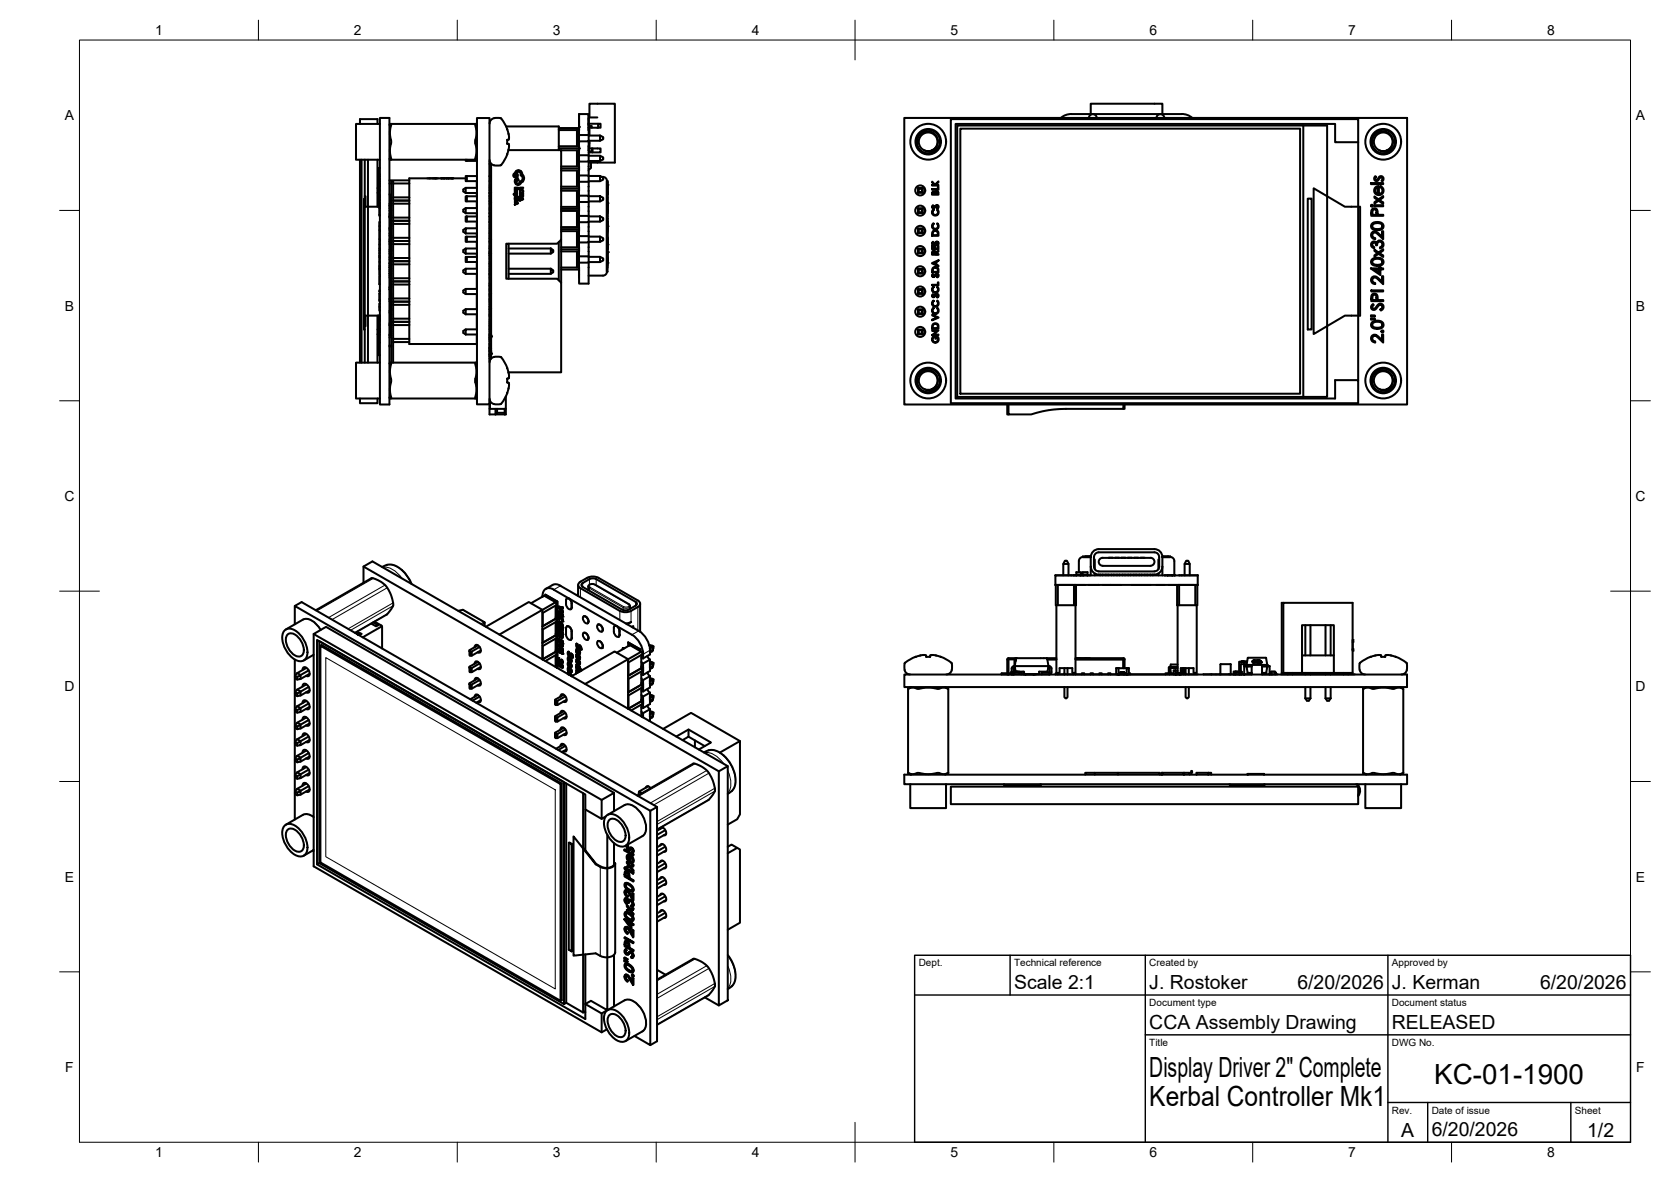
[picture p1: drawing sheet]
<svg xmlns="http://www.w3.org/2000/svg" width="420mm" height="297mm" viewBox="0 0 420 297" stroke-linecap="round" stroke-linejoin="round" font-family="sans-serif">
<defs><g id="words">
<g font-size="7">
<text x="289" y="270.6">Display Driver 2&quot; Complete</text>
<text x="360.6" y="272.3">KC-01-1900</text>
<text x="289" y="278.1">Kerbal Controller Mk1</text>
</g>
<g font-size="4.9">
<text x="255" y="248.5">Scale 2:1</text>
<text x="289" y="248.5">J. Rostoker</text>
<text x="326.2" y="248.5">6/20/2026</text>
<text x="350" y="248.5">J. Kerman</text>
<text x="387.2" y="248.5">6/20/2026</text>
<text x="289" y="258.6">CCA Assembly Drawing</text>
<text x="350" y="258.6">RELEASED</text>
<text x="352.3" y="285.7">A</text>
<text x="360" y="285.5">6/20/2026</text>
<text x="399.1" y="285.7">1/2</text>
</g>
<g font-size="3.5">
<text x="39" y="8.8">1</text>
<text x="89" y="8.8">2</text>
<text x="139" y="8.8">3</text>
<text x="189" y="8.8">4</text>
<text x="239" y="8.8">5</text>
<text x="289" y="8.8">6</text>
<text x="339" y="8.8">7</text>
<text x="389" y="8.8">8</text>
<text x="16.3" y="30.2">A</text>
<text x="411.3" y="30.2">A</text>
<text x="16.3" y="78">B</text>
<text x="411.3" y="78">B</text>
<text x="16.2" y="125.9">C</text>
<text x="411.2" y="125.9">C</text>
<text x="16.2" y="173.7">D</text>
<text x="411.2" y="173.7">D</text>
<text x="16.3" y="221.6">E</text>
<text x="411.3" y="221.6">E</text>
<text x="16.4" y="269.4">F</text>
<text x="411.4" y="269.4">F</text>
<text x="39" y="290.8">1</text>
<text x="89" y="290.8">2</text>
<text x="139" y="290.8">3</text>
<text x="189" y="290.8">4</text>
<text x="239" y="290.8">5</text>
<text x="289" y="290.8">6</text>
<text x="339" y="290.8">7</text>
<text x="389" y="290.8">8</text>
</g>
<g font-size="2.5">
<text x="231" y="242.9">Dept.</text>
<text x="255" y="242.9">Technical reference</text>
<text x="289" y="242.9">Created by</text>
<text x="350" y="242.9">Approved by</text>
<text x="289" y="252.8">Document type</text>
<text x="350" y="252.8">Document status</text>
<text x="289" y="262.9">Title</text>
<text x="350" y="262.9">DWG No.</text>
<text x="350" y="279.9">Rev.</text>
<text x="360" y="279.9">Date of issue</text>
<text x="396" y="279.9">Sheet</text>
</g>
</g></defs>
<!-- layer: Visible -->
<g fill="none" stroke="#000" stroke-width=".51">
<path d="M90.5 31.1v-1.2h4.4v1.2M95.5 31.1h-6v9h6M95.5 29.6h2.4v72h-2.4zM97.9 31.4l.1-.3 .4 .1-.4 2 .4 2.2-.4 2.7 .4 2h-.4l-.1-.2M98.3 31.1h21.2M119.9 31.4l-.1-.3-.3 .1 .3 1.8-.3 2.5 .3 2.8-.3 1.8h.3l.1-.2M119.9 29.7h3.2v71.9h-3.2zM124.2 29.7a1.37 1.37 0 0 0-1.1 1.3M124.2 29.7h1.8l.9 1.4 .6 1.3M127.3 31.8h13.2v5.9M127.5 32.5l.4 1.3M127.5 32.5h.1"/>
<path d="M127.5 38.8h.1M127.5 38.8l-1.5 2.6a2.28 2.28 0 0 1-2.8-.8l-.1-.4M127.6 38.7l-.1 .1M127.8 37.7l-.2 1M127.8 37.7h13.3v22.5l-1 1h-12.8v8.8h12.8l1 1v22.6h-13.3M127.9 35.1l-.4 .1v.9l.4 .1M127.9 37.5l-.1 .2M127.9 36.2l.1 .6M127.9 33.8v1.3M128 36.8l-.1 .7M140.5 32.2h5.1v.5M140.5 36.8h5.1v1h-.5v4"/>
<path d="M140.5 32.7h4.6M140.5 37.3h5.1M141.1 37.8h4M145.1 39.1h.5M145.1 35.4h.5M145.1 34.1h.5M145.6 32.7h-.5v4.1M145.6 28.7v5.2M145.6 39h2.4v1.6h-2.4zM145.6 33.9h2.4v1.6h-2.4zM145.6 35.5v3.5M145.6 32h.1"/>
<path d="M145.6 28.7h.1M145.6 32.7v-4h2.4v5.2M145.6 31.7v.3M148 30.1h.1M148 28.9h.1M148 31.1h3v1h-2.8v2M148 31.2h.1M148 31.6h.1M148 32.1h.1M148 32.5h.1M148 31.5l.2 .1M148 39.1h2.9v1.4l.8-.4v-.6l-.8-.4"/>
<path d="M148 34.1h2.9v1.3l.8-.4v-.5l-.8-.4M148 36.7v1.1M148 32.5v.2M148 35.5v3.5M148 31.2v.9M148 30.1v.4M148 30.5v.4M148 28.9v.9M148 35.4h2.9M148 31.1v.1M148 32.1v.4M148 29.5h2.2"/>
<path d="M148 35.7l.2 .3M148.2 34h.1M148.2 38.1v.2M148.2 31.7h.6v.4M148.2 29.5v-3.4h6.4v14.8h-6.4v-.4M148.2 35.4v1.9h2.8v1h-3M148.8 37.3v.8h-.6M149 37.3v1M150.4 31.1v1M227.4 29.6h126.4v72h-126.4zM232.4 37.8l.8 .2 1.1-.2M236.3 36.4l-.5 .9-.9 .6-1 .3-1.3-.3-1-.7-.5-1v-1.2l.4-.9 .9-.6 1.1-.2 1.1 .3 .7 .7 .4 .9-.1 1.2-.4 .8-.9 .6 .9-.6 .4-.7 .2-.7-.1-1.1-.8-1.1-1.4-.6-1.2 .2-1.2 1-.4 .8-.1 1 .2 .9 .6 .8 .9 .6 .8 .3h.9l.9-.4"/>
<path d="M239.1 29.9h102.4v5.8h-5.8v-4.6h-95.4v69h95.4v-4.6h5.8v5.8h-102.4zM240.7 31.5h93v68.2h-93zM241.5 32.3h85.4v66.6h-85.4zM266.8 29.6l.7-.5 1.4-.4 28.3-.1 1.4 .3 1.2 .7M273.8 29.6a1.01 1.01 0 0 1 1-.9 1.01 1.01 0 0 1 1 .9M274.3 28.7v-2.6h18v2.6M290.8 29.6a1.01 1.01 0 0 1 1-.9 1.01 1.01 0 0 1 1 .9M327.7 31.5v68.2M341.5 35.7v59.8M346.9 37.8l.7 .2 1.1-.2M350.7 36.4l-.5 .9-.8 .6-1.1 .3-1.2-.3-1.1-.7-.5-.9v-1.3l.6-1 .8-.5 1-.2 1.1 .3 .8 .8 .3 1v.9l-.5 .9-.9 .6 .7-.4 .7-.9 .2-.7-.2-1.2-.9-1.1-1.3-.5-1.4 .3-1 .9-.4 .8-.1 1 .2 .9 .6 .8 .7 .6 1.1 .3h.8l.9-.4M90.5 40.1v51"/>
<path d="M90.9 40.1v51M91.7 49.9h-.2v32.9h.2M91.7 40.1v51M91.9 49.3v2.7M92.5 40.1v51M94.9 40.1v11.9M94.9 48.5h.2M94.9 47.3h.2M95.1 43.8h.4M95.1 43.8v8.2M95.4 51.8l.1 .1-3.8 .1M95.4 46.8v2.2h.1"/>
<path d="M95.4 47.9h.1M95.4 50.3v.6M95.4 56.8h.1M95.4 54h.1M95.4 51.8h.1M95.4 46.8h.1M95.5 58.1h-.1v2h.1M95.5 55.8h-.1v2h.1M95.5 52.4h-.1v1.8h.1M95.5 51.5l-.1 .1M95.5 51.6h-.1v.2M95.5 49.6h-.1v.7h.1"/>
<path d="M95.5 49.3h-.1v.3M95.5 50.9h-.1v.4h.1M95.5 46h-.1v.3h.1M95.5 44.9h-.1v.7h.1M95.5 44.3h-.1v.6M95.5 42.2h-.4v1.6M95.5 46.7l-.1 .1M97.9 48.9h.2v2.3h-.2M97.9 51.8h.2v2.5h-.2h.5M97.9 54.6h.2v2.7h-.2M97.9 57.8h.2v.9h-.2M97.9 45.3h5"/>
<path d="M97.9 52.3h.2M97.9 52.9h.2M97.9 53.8h.2M97.9 46.1h.5M97.9 51.6h.5M97.9 54.6h.5M98.1 58.7v.5h-.2M98.1 59.4h.3v1.2M98.1 52.8h.3v1.2h-.3M98.1 52h.3v.8M98.1 57.8h.3v1.3h-.3M98.1 56.9h.3v.5h-.5"/>
<path d="M98.1 49.6h.3M98.1 50.2h.3M98.1 55.6h.3M98.1 56.6h.3M98.3 40.1h21.2M98.4 52v-6.5h.4v45.6M98.4 54.6v2M98.4 59.2h-.3v1h-.2M98.4 54v.6M98.4 56.6v.3M98.4 57.4v.4M98.4 59.1v.3"/>
<path d="M98.8 55.5h4.1M98.8 50.4h4.1M98.8 56.3h4.1M98.8 59.8h4.1M98.8 51.2h4.1M98.8 54.7h4.1M98.8 46.1h4.1M98.8 49.6h4.1M102.9 51.1v8.7M102.9 59.8v5.1M107.4 44.8h2.8M110.7 44.8h.7"/>
<path d="M111.5 44.8h.1M111.5 44.8h.3M111.9 44.8h.4M112.4 44.8h.9M113.3 44.8h.6M117.1 44.8h-14.2v6.3M117.1 40.1v.3h.3v-.3M117.1 44.2h.3v1.3h-.3zM117.1 49.3h.3v1.3h-.3zM117.1 54.4h.3v1.3h-.3zM117.1 59.5h.3v1.3h-.3zM117.1 48.5h2.8"/>
<path d="M117.1 53.6h2.8M117.1 47.2l-.6 .4v.5l.6 .4M117.1 52.3l-.6 .4v.5l.6 .4M117.1 57.4l-.6 .4v.5l.6 .4M117.1 58.7h2.8M117.4 59.5h2.5M117.4 55.7h2.5M117.4 54.4h2.5M117.4 50.6h2.5M117.4 45.5h2.5M117.4 44.2h2.5M117.4 40.4h2.5"/>
<path d="M117.4 49.3h2.5M119.9 45.5v1.7M119.9 48.5v.8M119.9 50.6v1.7M119.9 53.6v.8M119.9 55.7v1.7M119.9 58.7v.8M119.9 57.4h-2.8v1.3M119.9 52.3h-2.8v1.3M119.9 47.2h-2.8v1.3M123.1 55.7h.2M123.1 54.4h.2"/>
<path d="M123.1 50.6h.4M123.1 45.5h.4M123.1 44.2h.4M123.1 57.4h.4M123.1 52.3h.4M123.1 41.2h.4v48.9M123.1 49.3h.4M123.1 48.5h.4M123.1 53.6h.4M123.1 58.7h.4M123.1 47.2h.4M123.1 59.8l.4 .4"/>
<path d="M123.1 55.9v34.8M123.1 49.8v6.1M123.1 40.5v7.3M123.1 55.9h.1M123.1 47.8v2M123.1 47.8h.1M123.1 49.8h.1M123.3 53.6v3.8M123.5 50.8l-.4 .4M129.2 48.8l.2 .2 .6-.3-.5 .3 .5 .3-.7-.3zM129.4 47.9l.1 .1M129.4 47.1h.9v.5l-.1-.3h-.3v.2l-.1-.2h-.3l-.1 .3z"/>
<path d="M129.4 49.4h.9v.4l-.1-.3h-.3v.3l-.1-.3h-.3l-.1 .4zM129.4 50h.9l-.1 .4-.2 .2a.45 .45 0 0 1-.5-.1 .45 .45 0 0 1-.1-.5zM129.4 50.7l.9 .4-.9 .3 .3-.2v-.3zM129.5 47.9l.2-.2 .1 .4 .2-.3-.1 .3-.5 .1 .1-.1M129.5 48.3l.1 .3M129.5 43.5l-.4 .3v.4l.2 .3 .4 .1 .4 .8 .3-.1-.4-.8 .2-.3-.1-.4a.35 .35 0 0 1-.1-.5 .35 .35 0 0 1 .5-.1l.5 .5a.37 .37 0 0 0-.1 .4 .37 .37 0 0 0 .4 .2l.1 .8-.3 .4-.4 .1-.2 .4h-.5l-.3-.8-.3 .2v.3M129.5 45.7l.2 .6M129.5 48.3l-.1 .2 .2 .2M129.5 47.9h.2v.2l-.1-.1M129.5 47.9l.1 .1M129.7 46.3l.6 .2M129.7 48.7h-.1"/>
<path d="M129.8 43l-.3 .5M129.8 50.9l.4 .2-.4 .1zM129.9 48.4l.1 .2-.1-.3-.2 .3M129.9 48.4l-.2 .3M130.1 50.4l-.5 .1-.1-.4h.7l-.1 .4M130.4 42.8l-.7 .2M130.4 42.8l.6 .3M130.7 47.1l.9 .2h-.8l-.1 .3zM130.7 48.4h.9v.4l-.2-.3h-.2v.3l-.1-.3h-.3l-.1 .3zM130.7 49h.9l-.3 .6a.45 .45 0 0 1-.5-.1 .45 .45 0 0 1-.1-.5zM130.7 49.7l.9 .4-.9 .3 .3-.2v-.3zM130.8 47.7v.5l.1-.4"/>
<path d="M130.8 47.7l.5-.1a.34 .34 0 0 1 .2 .3 .34 .34 0 0 1-.1 .3v-.4h-.5M130.9 49.5l-.1-.4h.6v.4M131 43.1l.8 1.7M131 49.9l.4 .1-.4 .2zM131.4 49.4h-.5M131.5 45.6l-.8 .7-.4 .2M131.8 44.8l-.3 .8M141.1 41.8h4.5M141.1 46.9h4.5M141.1 52h4.5M141.1 57.1h4.5M141.1 42.3h4.5"/>
<path d="M141.1 42.8h4M141.1 47.4h4.5M141.1 47.9h4M141.1 52.5h4.5M141.1 53h4M141.1 57.6h4.5M141.1 58.1h4M145.1 59.5h.5M145.1 55.7h.5M145.1 54.4h.5M145.1 50.6h.5M145.1 49.3h.5"/>
<path d="M145.1 45.5h.5M145.1 44.2h.5M145.1 40.5h.5M145.6 57.1v1h-.5v4.1M145.6 52v1h-.5v4.1M145.6 46.9v1h-.5v4.1M145.6 41.8v1M145.6 42.8h-.5v4.1M145.6 54.3h2.4v1.5h-2.4zM145.6 59.3h2.4v1.6h-2.4zM145.6 44.1h2.4v1.6h-2.4zM145.6 49.2h2.4v1.6h-2.4z"/>
<path d="M145.6 57.1v2.2M145.6 55.8v1.3M145.6 40.6v1.2M145.6 45.7v1.2M145.6 46.9v2.3M145.6 52v2.3M145.6 50.8v1.2M145.6 41.8v1.1M145.6 42.9v1.2M148 42.5h.2M148 59.5h2.9v1.3l.8-.4v-.5l-.8-.4M148 54.4h2.9v1.3l.8-.4v-.5l-.8-.4"/>
<path d="M148 49.3h2.9v1.3l.8-.4v-.5l-.8-.4M148 44.2h2.9v1.3l.8-.4v-.5l-.8-.4M148 55.8v3.5M148 40.6v3.5M148 45.7v3.5M148 50.8v3.5M148 55.7h2.9M148 50.6h2.9M148 45.5h2.9M148 40.5h2.9M148.6 40.9v1.2l-.4 .3M151.3 44.5a1.06 1.06 0 0 1 1.3 1"/>
<path d="M152.6 45.5h.2v22.8h-.2zM152.6 45.5v22.8M152.8 46.5v2.4zM152.8 51.1v2.4zM152.8 56.9v-1.2v2.4M152.8 45.7v1.1M152.8 56.2v3.5M152.8 54.7v1.2M152.8 51v.6M152.8 50.4v.3M152.8 54.4h.1M152.8 48.2h.1"/>
<path d="M152.8 52.8h.1M152.8 51.7h.1M152.8 56.3h.1M152.8 57h.1M152.8 57.3h.1M152.8 57.4h.1M152.8 59.6h.1M152.8 59.7h.1M152.8 53.7h.1M152.8 53h.1M152.8 49.6h.1M152.8 47h.1"/>
<path d="M152.8 51h.1M152.8 50.1h.1M152.8 48.8h.1M152.8 52.8v.2M152.8 48.6h.1M152.8 48.6v.2M152.8 47v1.2M152.8 46.8h.1M152.8 51.7v1.1M152.8 59.7v.3M152.8 53v1.4M152.8 48.8v1.3"/>
<path d="M152.8 48.2v.4M230.8 57.4l.2 .2v.8l-.2 .2M230.8 52.3l.2 .2v.8l-.2 .2M230.8 47.3l.2 .2v.8l-.2 .2M231 57.6h.8l.2-.2v1.2l-.2-.2h-.8M231 52.5h.8l.2-.2v1.2l-.2-.2h-.8M231 47.5h.8l.2-.2v1.2l-.2-.2h-.8M231.8 47.5v.8M231.8 52.5v.8M231.8 57.6v.8M232 57.4h-1.2v1.2h1.2M232 52.3h-1.2v1.2h1.2"/>
<path d="M232 47.3h-1.2v1.2h1.2M234.4 47.5h1.4v-.6h.2v.8h-1.6zM234.4 45.6l.7 .8 .9-.8v.2l-.8 .7h.8v.1h-1.6v-.1h.6zM234.4 51.7l.2-.1 .1 .1-.2 .3 .3 .2 .8-.7 .3 .2 .1 .4-.3 .3 .2-.4-.4-.3-.5 .5-.4 .2-.2-.2zM234.4 48.3l.4-.2 .3 .2 .2-.3h.4l.3 .4v.5h-1.6zM234.5 56.3l.2-.2 .1 .1-.3 .4 .1 .6 .6 .3 .6-.4v-.5l-.2-.4 .1-.1 .3 .6-.2 .7-.6 .3-.6-.2-.3-.6zM234.5 58.2l.6-.3 .7 .2 .2 1.2h-1.6zM234.6 52.7l.2 .1-.3 .3v.4l.6 .5h.4l.3-.3v-.5l-.2-.4 .2-.1 .2 .8-.3 .5-.6 .2-.5-.3-.3-.5zM234.6 48.4l.3-.1 .2 .5h-.6zM234.7 58.3l.4-.3 .5 .2 .2 .9h-1.3zM235.3 48.2h.4l.1 .6h-.6zM328.8 49.9h1v32.9h-1z"/>
<path d="M330.3 47.3l7.9 4.7h3.8v27.3h-3.8l-7.9 4.7zM344.7 46h3.1v.3h-3.1zM344.9 58.5l.4-.3h.7l1.5 1.3v-1.4h.3v2l-2-1.7-.4 .1-.3 .4v.5l.7 .4v.3l-.6-.2-.5-.7zM345 56.2l.8-.4 1.2 .1 .7 .4 .2 .8-.4 .5-.5 .2h-1.3l-.6-.2-.3-.4-.1-.5zM345 52.6l.4-.2 .6 .1 .4 .4v1.1h1.4v.2h-3v-1.2zM345.2 56.4l.6-.3h1l.7 .3 .1 .6-.7 .5h-1.2l-.6-.3zM345.2 52.8l.3-.2 .5 .2 .1 1.2h-1zM345.6 51.6h2.2v.2h-2.2zM345.6 49.4l1 .7 1.2-.8v.3l-.9 .7 .9 .6v.4l-1.2-.9-1 .8v-.4l.8-.5-.8-.6zM345.7 44.4l.1-.1 .2 .2-.2 .5 .4 .2 .7-.9h.5l.4 .3v.6l-.2 .4-.2-.2 .2-.6-.5-.3-.6 .9-.7 .1-.3-.5zM345.8 47.1l.9-.4 .1 2.1 .4-.2 .4-.4-.1-.7-.4-.4 .1-.3 .3 .2 .4 .7-.3 .9-.8 .4-.9-.2-.4-.7zM346 47.3l.4-.2v1.6l-.6-.5z"/>
<path d="M91.7 79.3h3.7M91.9 79.3v2.7M94.9 79.3v11.8M95.1 79.3v9.9h.4M95.4 80h.1zM95.4 63.6v.6M95.4 79.3v.2M95.4 75.4h.1M95.4 67.7h.1M95.4 67.4h.1M95.4 65.8h.1M95.5 79.2h-.1l.1 .1"/>
<path d="M95.5 79.5h-.1l.1 .1M95.5 77.1h-.1v.9h.1M95.5 76.3h-.1v.8M95.5 73.8h-.1v1.9h.1M95.5 73h-.1v.2h.1M95.5 69.4h-.1v2h.1M95.5 67.1h-.1v2h.1M95.5 64.8h-.1v2h.1M95.5 63h-.1v.6h.1M95.5 62.6h-.1v.4M95.5 64.2h-.1v.4h.1M95.5 61.4h-.1v1h.1"/>
<path d="M95.5 60.4h-.1v1M97.9 60.8h.2v.5h-.2M97.9 63.8h.2v.9h-.2M97.9 66.7h.2v.5h-.2h.2v.6h-.2M97.9 68.8l.5-.1v1.2M97.9 69.7h.2v2.5h-.2M97.9 72.7l.2 .1M97.9 75.7h.2v2.5h-.2M97.9 78.6h.2v2.6M97.9 60.6h.5v.9M97.9 72.3h.5v1.4h-.3M97.9 66.2h.5v1.2h-.3"/>
<path d="M97.9 72.8h.2M98.1 61.3v1.5h-.2M98.1 64.7v.5h-.2M98.1 67.8v.3h-.2M98.1 68.1v.6h-.2M98.1 72.8v2.3h-.2h.5M98.1 61.5h.3v.4h-.3M98.1 62.3l.3 .1M98.1 71.5h.3v.4h-.3M98.1 70.8h.3v.3h-.3M98.1 69.9h.3v.9M98.1 65.4h.3v.8"/>
<path d="M98.1 65h.3v.4M98.1 64.6h.3M98.1 62.4h.3M98.1 65.2v1h-.2M98.1 68.8v.4h-.2M98.1 76.4h.3M98.1 79.1h.3M98.1 77.9h.3M98.1 75h.3M98.1 63.1h.3M98.1 74.4h.3M98.1 74.1h.3"/>
<path d="M98.1 74.7h.3M98.1 77.6h.3M98.1 63.8h.3M98.1 67.9h.3M98.4 75.1v2.4h-.3M98.4 77.9v2.4h-.3M98.4 62.4v.4h-.3v.4h-.2M98.4 62.8l-.3 .1M98.4 74.1v.6M98.4 63.1v1.4h-.3M98.4 67.9v.4h-.3M98.4 61.9v.4"/>
<path d="M98.4 62.9v.2M98.4 64.5v.5M98.4 67.4v.5M98.4 68.3v.4M98.4 71.1v.4M98.4 71.9v.4M98.4 73.7v.4M98.4 74.7v.4M98.4 77.5v.4M98.8 60.6h4.1M98.8 75.8h4.1M98.8 65.6h4.1"/>
<path d="M98.8 70.7h4.1M98.8 76.6h4.1M98.8 66.4h4.1M98.8 69.9h4.1M98.8 61.3h4.1M98.8 64.8h4.1M98.8 71.5h4.1M98.8 75h4.1M102.9 64.9v20.3M117.1 64.6h.3v1.2h-.3zM117.1 63.7h2.8M117.1 68.8h2.8"/>
<path d="M117.1 73.9h2.8M117.1 62.4l-.6 .5v.4l.6 .4M117.1 67.5l-.6 .4v.5l.6 .4M117.1 72.6l-.6 .4v.5l.6 .4M117.1 77.7l-.6 .4v.5l.6 .4M117.1 79h2.8M117.4 60.8h2.5M117.4 64.6h2.5M117.4 65.8h2.5M119.9 60.8v1.6M119.9 63.7v.9M119.9 65.8v1.7"/>
<path d="M119.9 68.8v3.8M119.9 73.9v3.8M119.9 79v3.8M119.9 72.6h-2.8v1.3M119.9 67.5h-2.8v1.3M119.9 62.4h-2.8v1.3M119.9 77.7h-2.8v1.3M123.1 64.2h.4M123.1 60.8h.4M123.1 62.4h.4M123.1 75.1h.4M123.1 63.7h.4"/>
<path d="M123.1 71.8h.1M123.1 68.8h.4M123.1 73.9h.4M123.1 72.6h.4M123.1 67.5h.4M123.1 77.7h.4M123.1 79h.4M123.1 65h.4M123.1 66.2h.4M123.1 71.3h.1M123.1 69.7v.1M123.2 79.4h.3"/>
<path d="M123.2 79v.4M123.2 79.4l-.1 .1M123.4 73.9v3.2h-.3M123.4 77.1h.1M123.5 77.5h-.3v.2M127.9 62.4h10.6M127.9 63.7h10.6M127.9 68.8h10.6M127.9 67.5h10.6M127.9 61.2v8.8M138.5 67.5l.6 .4v.5l-.6 .4zM138.5 62.4l.6 .5v.4l-.6 .4z"/>
<path d="M140.5 60.8v9.6M141.1 62.2h4.5v1h-.5M141.1 67.2h4.5M141.1 63.2h4v4M141.1 67.7h4.5v2.1M141.1 62.7h4.5M141.1 60.2v10.8M145.1 60.8h.5M145.1 65.9h.5M145.1 64.5h.5M145.6 64.4h2.4v1.6h-2.4zM145.6 60.9v3.5"/>
<path d="M145.6 66v1.2M145.6 67.2v1.1M145.6 68.3v1M145.6 68.3h.1M148 64.5h2.9v1.4l.8-.4v-.6l-.8-.4M148 66v5.3h-2.4v-4.1M148 60.9v3.5M148 60.8h2.9M148 65.9h2.9M152.6 68.3a1.01 1.01 0 0 1-1 1h-3.6M152.8 61.5v-1.2v2.4M152.8 66.1v-1.2v2.4"/>
<path d="M152.8 65.5v1.1M152.8 62h.1M152.8 60.9h.1M152.8 66h.1M152.8 62.5h.1M152.8 60.1h.1M152.8 64.6h.1M152.8 60h.1M152.8 60.9v1.1M152.8 62.5v2.1M152.8 62v.5M152.8 60.1v.8"/>
<path d="M230.8 77.7l.2 .2v.8l-.2 .2M230.8 67.6l.2 .2v.8l-.2 .2M230.8 62.5l.2 .2v.8l-.2 .2M230.8 72.7l.2 .2v.8l-.2 .2M231 77.9h.8l.2-.2v1.2l-.2-.2h-.8M231 67.8h.8l.2-.2v1.2l-.2-.2h-.8M231 62.7h.8l.2-.2v1.2l-.2-.2h-.8M231 72.9h.8l.2-.2v1.2l-.2-.2h-.8M231.8 62.7v.8M231.8 67.8v.8M231.8 72.9v.8M231.8 77.9v.8"/>
<path d="M232 77.7h-1.2v1.2h1.2M232 67.6h-1.2v1.2h1.2M232 62.5h-1.2v1.2h1.2M232 72.7h-1.2v1.2h1.2M234.3 66.1l1.7-.7v.2l-.6 .2v.7l.6 .2v.2zM234.4 71.6h1.4v-.6h.2v.7h-1.6zM234.4 61.8h.1v.7h.5v-.7h.2v.7h.6v-.7h.2v.9h-1.6zM234.4 79.1l1.6 .7-1.6 .7v-.2l1.2-.5-1.2-.5zM234.4 69l.2-.2 .1 .2-.2 .3 .3 .2 .5-.6 .4-.1 .2 .2 .1 .3-.3 .4 .2-.5-.4-.3-.5 .6-.4 .1-.2-.2zM234.4 60.9l.2-.1 .1 .1-.2 .3 .3 .2 .5-.6 .4-.1 .2 .2 .1 .3-.3 .4-.1-.1 .3-.4-.4-.2-.5 .5-.4 .1-.2-.2zM234.4 63.2l.5-.2 .3 .6 .8-.6v.2l-.8 .6 .8 .1v.1h-1.6zM234.5 77.5l.2-.1 .1 .1-.3 .3 .1 .6 .7 .3 .5-.4v-.5l-.2-.3 .1-.1 .3 .5-.2 .7-.6 .3-.5-.1-.3-.5z"/>
<path d="M234.5 74h.2l-.2 .4 .3 .2 .6-.7h.4l.2 .3v.3l-.3 .3-.1-.2 .3-.3-.4-.3-.5 .6-.4 .1-.3-.3zM234.5 67.4l.4-.3 .8 .1 .3 .5v.7h-1.6zM234.6 75.6l.2 .1-.3 .7 .6 .5h.4l.3-.3v-.5l-.2-.4 .2-.1 .2 .8-.3 .5-.6 .2-.5-.3-.3-.5zM234.6 72.1l.2 .1-.3 .5 .1 .5 .7 .2 .5-.4-.1-1 .3 .6-.2 .7-.5 .3-.7-.2-.3-.6zM234.6 63.2l.4 .1 .1 .6h-.6zM234.7 66.2l.6-.3v.5zM234.7 67.4l.4-.2 .5 .2 .2 .9h-1.3zM344.7 67.4h2.1v-.3h.3v.3h.7v.3h-.7v1.4zM344.7 79.2l1 .1v.2l-1 .1zM344.7 80h1v.3h-1zM344.8 73h3v.2h-3zM344.9 76.7l.3-.3 .2 .3-.3 .6 .4 .3 1-1.1 .7-.2 .5 .3 .2 .7-.3 .5-.4 .2-.1-.2 .4-.3 .1-.5-.3-.3-.3-.1-1.1 1.1-.6 .2-.6-.6z"/>
<path d="M345 69.8l.4-.3h.6l1.5 1.3v-1.4h.3v2l-1.6-1.4-.5-.3-.6 .3v.6l.2 .4 .5 .1v.3l-.5-.1-.6-.8zM345 60.9l.4-.2h.4a.34 .34 0 0 0 .4 .3 .34 .34 0 0 0 .2-.4l.6-.2 .7 .4 .2 .9-.4 .5-.5 .2v-.3l.6-.5-.1-.5-.3-.3-.7 .1-.3 .7h-.2l-.3-.6h-.5l-.1 .6 .4 .5v.3l-.4-.2-.3-.5zM345 65.2l.8-.4h1.2l.7 .5 .2 .8-.4 .4-.5 .3h-1.3l-.6-.3-.3-.4-.1-.4zM345 74l.3-.2h.6l.5 .6v1h1.4v.3h-3v-1.3zM345.2 65.4l.6-.3h1l.7 .3 .1 .6-.6 .5h-1.3l-.6-.4zM345.3 74.2l.4-.2 .3 .3 .1 1.1h-1zM345.5 67.7h1.3v.9zM345.6 62.7l1 .7 1.2-.8v.4l-.9 .6 .9 .6v.4l-1.2-.8-1 .7v-.3l.8-.6-.8-.5zM94.9 82.8h.2M94.9 84h.2M95.4 81.6h.1M95.4 80v.3"/>
<path d="M95.5 91.1h-6v9h6M95.5 84.1h-.1v2h.1M95.5 83.3h-.1v.2h.1M95.5 83l-.1 .3M95.5 80.6h-.1v2h.1M95.5 80.3h-.1h.1M97.9 91.4l.1-.3 .4 .1-.4 2 .4 2.2-.4 2.7 .4 2h-.4l-.1-.2M97.9 81.6l.2 .1M97.9 81.7h.2M97.9 87h.5M97.9 86.9h.5M97.9 84.8h.5"/>
<path d="M98.1 81.7v2.4h-.2M98.1 83.9h.3M98.1 83.4h.3M98.1 82.7h.3M98.1 82.3h.3M98.1 81.9h.3M98.1 80.8h.3M98.1 80.7h.3M98.3 91.1h21.2M98.4 80.8v3.5h-.5M98.4 81.2h-.5M98.4 80.3v.5"/>
<path d="M98.4 84.3v6.8M98.8 80.9h4.1M98.8 86h4.1M98.8 81.7h4.1M98.8 80.1h4.1M98.8 85.2h4.1M102.9 85.2v1.3h17M117.1 84.1h2.8M117.1 82.8l-.6 .4v.5l.6 .4M119.9 84.1v2.6M119.9 91.4l-.1-.3-.3 .1 .3 1.7-.3 2.6 .3 2.8-.3 1.8h.3l.1-.2M119.9 82.8h-2.8v1.3"/>
<path d="M123.1 87.4h.1M123.1 88.1v-.5h.4h-.4v1.9h.4h-.4v-.4M123.1 82.8h.4M123.1 84.1h.4M123.1 85.2h.4M123.1 87.6h.4M123.1 89.6h.4M123.1 88.3h.1M123.1 84.3h.1M123.1 86.9h.4M123.1 86.4l.4 .1M123.1 85.6h.4"/>
<path d="M123.1 90.1h.4M123.1 81.9l.1 .1M123.1 91.1a1.98 1.98 0 0 1 2.9-1.3l1.5 2.6M123.1 84.1v1.1h.4h-.4v-.4M123.2 82h.3M123.2 82v.8M123.4 84.5h.1M123.4 88.8h.1M123.3 84.3h.1M123.3 84.6h.1M123.3 84.6l.1 .1M123.3 84.7h.1"/>
<path d="M123.3 88.7h.1M123.3 88.9h.1M123.3 88.9l.1 .1M123.3 89.1h.1M123.3 88.3h.1M123.3 88.9v.1M123.3 84.4h.1M123.4 88.7h.1M123.3 88.7v.1M123.3 84.1l.1 .1M123.4 84.4h.1M123.4 84.7h.1"/>
<path d="M123.4 84.1h.1M123.4 89h.1M123.4 88.2h.1M123.4 88.2v.2M123.4 84.4h-.1M123.4 88.7h-.1M123.4 88.3h.1M123.4 84.6h.1M123.4 88.9h.1M123.5 84.5h.1M123.5 88.8h.1M123.5 84.3h.1"/>
<path d="M123.5 84.4h-.1M123.5 88.6h.1M123.5 84.4h.1M123.5 88.7h.1M123.5 88.3h.1M123.5 88.8v.1M123.5 88.3h-.1M123.5 84.4v.1M123.5 84.2h-.1M123.5 84.1l-.2 .1M123.5 88.6v.1M123.5 88.7v.1"/>
<path d="M123.5 88.5h-.1M123.5 88.4l-.2 .1M123.5 84.6h-.1M123.5 88.9h-.1M123.5 88.2h.1M123.5 84.2h.1M123.5 88.5h.1M127.2 99.6v4.5h-.3M127.5 92.5l.3 1.1M127.5 92.5h.1M127.5 98.8h.1M127.5 98.8l-.6 1.4-.9 1.3-1.8 .1"/>
<path d="M127.6 95.1l-.1 1 .4 .1M127.8 93.6l.1 .2M127.9 97.5l-.4 1.3M127.9 95.1l-.3 .1M127.9 96.2v1.3M127.9 93.8v1.3M230.8 82.8l.2 .2v.8l-.2 .2M231 83h.8l.2-.2v1.2l-.2-.2h-.8M231.8 83v.8M232 82.8h-1.2v1.2h1.2M232.4 97.8l.8 .2 1.1-.2M234.3 97.8l.9-.6 .4-.7 .2-.7-.1-1.2-.5-.8-.8-.5-.9-.3-1.3 .2-.9 .7-.6 1.1-.1 1 .4 1.2 .8 .8 1 .5h1.3l.8-.3"/>
<path d="M234.4 83h1.6l-1.2 1.1h1.2v.1h-1.6l1.2-1.1h-1.2zM234.5 81.5l.6-.3 .6 .2 .3 .4v.8h-1.6zM234.7 84.5l.1 .2-.3 .3v.5l.6 .5 .5-.2 .3-.6-.2-.4-.3-.2v.5h-.2v-.7l.6 .3 .2 .8-.3 .4-.6 .2-.6-.3-.1-.7zM234.7 81.6l.3-.2 .6 .1 .2 1h-1.3zM236.3 96.4l-.7 1-1 .6-1.2 .2-1.2-.6-.7-.6-.5-1.1 .2-1.1 .8-1.1 .9-.4h.9l.9 .4 .7 .8 .3 1.1-.1 .8-.5 .8-.8 .6M345 84.4l.4-.3 .6 .1 1.5 1.2v-1.3h.3v2l-1.6-1.5-.5-.2-.5 .2-.1 .6 .1 .4 .6 .2v.2l-.6-.1-.5-.7zM345.1 80.9l1-.3 1.2 .2 .5 .4v.8l-.3 .4-.6 .2-1.6-.1-.3-.3-.3-.4zM345.2 81.2l.7-.3h1l.6 .3 .1 .6-.6 .5h-1.3l-.6-.5zM346.9 97.8l.7 .2 1.1-.2M348.7 97.8l.7-.4 .7-.9 .2-.7-.2-1.2-.5-.8-.9-.6-1.3-.2-.8 .2-.9 .7-.6 1.1-.1 1 .4 1.2 .9 .9 .9 .4 1.1 .1 1-.4M350.7 96.4l-.7 1-1 .6-1.2 .2-1-.4-1-.8-.4-1.3 .3-1.1 .7-.9 1.1-.4 .9 .1 .8 .4 .7 .7 .2 .9-.1 1.1-.5 .7-.8 .6M90.5 100.1v1.2h4.4v-1.2"/>
<path d="M98.3 100.1h21.2M123.1 101.6v2.5h3.8M123.1 102.8h.1M123.1 100.2a1.37 1.37 0 0 0 1.1 1.3M123.1 100.5v1.1M123.2 100.7v2.1h3.7M124.6 102.8v1.3l.4-.3v-1M125 103.7h1.9M126.9 102.8v1.3M126.9 102.8h.3M253.3 101.6v2.5h.3M253.6 101.6v2.5h5.7l4.3-1 2.9-.3h16v-1.2"/>
<path d="M282.8 101.6v1.2h-.3M272.3 140a1.01 1.01 0 0 0-1 1v2.8M272.9 139.8h1.4h-2v.2M274.3 140a2 2 0 0 1 2-2h14a2 2 0 0 1 2 2M275.6 139l.7-.2h14a1.2 1.2 0 0 1 1.2 1.2v2.4a1.2 1.2 0 0 1-1.2 1.2h-14a1.23 1.23 0 0 1-1.2-1.2v-2.4zM293.7 139.8h-1.4h2v.2h-2M71.5 158.5a2.31 2.31 0 0 1 3.3 .3 6.4 6.4 0 0 1 2.3 6.4 1.88 1.88 0 0 1-3 .5 6.4 6.4 0 0 1-2.9-6.8zM71.9 158.2l4.2-2.5a3 3 0 0 1 3.5 1.2l1 1.4M72.4 159.4a2.09 2.09 0 0 1 2.7 .9 3.6 3.6 0 0 1 .8 4.4 2.09 2.09 0 0 1-2.8-.9 3.6 3.6 0 0 1-.7-4.4zM74.1 152.3l1.7-1 89.4 51.5v58.9l-1.7 .9M74.1 156.9v-4.6l89.4 51.5M78.9 159.3l3.1-1.8 72.4 41.7-3.1 1.8z"/>
<path d="M78.9 159.3v58.4l72.4 41.7 1.3-.7M79.4 153.4l14-8.1h.4l1.9 .9 1.3 1 1.1 1.7 .7 2.6 .1 .6-.2 .5-1.4 1.8-8 4.6M89.8 159.3l.3 .2M89.8 159.4h.2M90 159.4l.1 .1M90 159.1l.3 .4M90 159.1l.7 .2-.4 .2zM90.1 159.2h.3zM90.1 159.2h.1M90.1 159.2h.3M90.3 159.5h.1M90.7 159.3l-.4 .1"/>
<path d="M91.4 146.5v-4.1l2.2-1.3 89.4 51.4M91.4 142.4l89.3 51.4M93.3 156.7l1.3 .7 .6-.4M93.8 156.4l1.3 .7M94.2 156.2l1.7 1M95.9 157.2l.2 .3v5.5M95.9 157.4l-4.7 2.8M96.1 142.5l1.7-.6 1.8 .4a8.1 8.1 0 0 1 3.9 4.4M116.5 153.3l5.4 3.2M116.5 153.3l-1.3 .2M121.9 156.5v.8M122.2 157.5l10.8-6.2 3.4 2v12.4"/>
<path d="M133.5 151.6l3.3-1.9 2.9 1.6-14.1 8.2M137.1 149.4l3 1.8v16.7v-16.7l-3-1.8v.3l2.8 1.6v.5M138.9 147l.8-.2 .8 .2 20.1 11.5a6.1 6.1 0 0 1 2.8 5M138.9 147l-1.7 1M139.2 148.2l19.7 11.3M139.2 148.2a1.73 1.73 0 0 0-2-.2 1.73 1.73 0 0 0-.8 1.9v.1M139.7 159.2l.4 .3-.4 .2 .4 .6-.4 .2v3.3l-3.3 1.9M139.7 155.1l.4 .2-.4 .2 .4 .6-.4 .2v3.4l-3.3 1.9v-3.6M139.7 151.3l.4 .7-.4 .2v3.3l-3.3 1.9v-3.5M139.7 152.2l-3.2 1.8M139.7 156.3l-3.2 1.9M139.9 152v3.2"/>
<path d="M139.9 155.4v.5M139.9 156.2v3.2M139.9 159.5v.5M140.1 155.3l-3.6 2.1M140.1 159.5l-3.6 2M140.4 152.4l1.1 .3v.2l-.9-.1 .9 .8v.2l-1.1-1zM140.4 158.8l1.1 .7-.1 .8-.8-.4zM140.4 157.5h.1M140.4 152.4l1.1 .2v.3M140.4 157.5l1.1 .5v.5M140.4 158.8l1.1 .7M140.4 157.5v.2l.9 .5h-.8l-.1 .3 1.1 .7"/>
<path d="M140.4 158.2h.1M140.4 158.2h.9M140.4 157.5l1.1 .7M140.5 158.8v.1M140.5 153.7l.8 .3 .2 .5v.5M140.5 154.9h.3l.5 .4 .2 .4v.5M140.5 156.3l.4 .1M140.6 155.4l.1-.2 .4 .1 .2 .4-.1 .4h.3l-.1-.7-.9-.6-.1 .5 .3 .4M140.6 159.2l.7 .4v.4l-.6-.2zM140.6 159.3l.2 .5 .4 .2M140.6 156.8l.3 .4M140.6 159.2v.1"/>
<path d="M140.6 152.8l.9 .8v.2M140.7 154v.5l-.3-.4 .1-.4 .7 .3 .3 .5v.4h-.3l.1-.4-.1-.3-.4-.2-.2 .2M140.7 155.2v.5M140.7 156.6l-.1 .4 .3 .2M140.7 155.7v.1M140.7 158.5l.8 .4v.3M140.9 156.9l.2 .1-.1 .5M140.9 157.2v-.3l.1 .6M140.9 156.9h.1M140.9 156.4l.6 .6v.8M140.9 156.4l.6 .7v.6l-.3-.1 .2-.4-.3-.4-.4-.2-.1 .3M140.9 156.4l-.4-.1-.1 .6 .1 .4 .5 .2"/>
<path d="M141.5 158.5h.1M141.5 159.2h.1M141.5 159.5h.1M141.5 153.8h.1M141.5 152.9h.1M141.5 159.5l-.1 .8M141.5 158.2l-.1 .3h-.7l.8 .4v.3M142.3 150.8l.2-.4a1.2 1.2 0 0 1 1.2 1.2M142.3 159.5l.2 .7a.73 .73 0 0 0 1.2 .4v-.3M142.3 150.8a1.79 1.79 0 0 0 1 2.3l.4-.2v-.3M142.5 157.4h.1M142.6 157.4a1.2 1.2 0 0 1 1.2 1.3"/>
<path d="M142.6 150.4a1.2 1.2 0 0 1 1.2 1.2M143.7 151.6v1M143.7 158.7v1.6M143.7 158.7l-.2-.7a.73 .73 0 0 0-1.1-.4l-.1 1.9M143.8 152.6l-.3 .5M145.4 149.3l-.4 .2M145.4 147v2.8M146.7 154.9h.1M146.7 159.1h.1M146.8 154.9a1.16 1.16 0 0 1 1 1.7 1.16 1.16 0 0 1-1-1.7zM146.8 159a1.16 1.16 0 0 1 1 1.8 1.16 1.16 0 0 1-1-1.8zM146.8 154.9a1.14 1.14 0 0 1 .9 1.7"/>
<path d="M146.8 159a1.14 1.14 0 0 1 .9 1.8M147.9 148.3v-1l.3-.4 .6-.1 .8 .1 8.5 4.9 .3 .4v.8M150.3 157a1.16 1.16 0 0 1 1 1.7 1.16 1.16 0 0 1-1-1.7zM150.3 157h.1M150.4 156.9a1.16 1.16 0 0 1 1 1.8M151.3 158.7h.1M154.3 158.7l.3 .7a.73 .73 0 0 0 1.1 .4l.1-.2M154.3 157.8v1M154.6 157.3a1.14 1.14 0 0 1 1.2 1.3l-.2-.7a.73 .73 0 0 0-1.2-.4l-.1 .2M155.8 158.6v1M155.8 159.5l-.2 .5M155.9 153.5l-9.9-5.7a.86 .86 0 0 1-.6-.8 .86 .86 0 0 1 .6-.8 4.6 4.6 0 0 1 3.6-1.3l.9 .3 10.3 6a.83 .83 0 0 1-.4 1.3l-1.7 1"/>
<path d="M155.9 153.5l1.4 .3 1.4-.3M158.7 156.3l-1 .6M158.7 156.3l-1.3 .4M158.9 157.5l.3-.2v.5M158.9 159.5a6.2 6.2 0 0 1 2.8 5l-.1-.1M159.8 152.2l-2 1.1-.7 .1-.7-.2M159.8 152.2l.4-.5-.4-.5-10.2-5.8-1.4 .1-1.9 1.2v.6l.2 .2 9.9 5.7M161 151.7v7.1M265.4 144.6h35.8v2.4h-35.8zM265.4 144.6h4.6M265.4 147h.6M265.4 144.6h.1"/>
<path d="M265.5 147v5.1h5.1v-5.1h-.6M265.6 152.1v17h.8v-1.2h3.2v1.2h.8v-17M266 152.1v-5.1h4v5.1M266.4 147h4.3M267.4 144.6v-2.9h1.3v2.9M267.4 141.7l.4-.8h.5l.4 .8M270 144.6h.1M270 144.6h.6M270.6 144.6h.1M270.6 144.6h1.2M270.6 144.6v-.8h1.2v.8M270.6 144.4h1.2"/>
<path d="M271 147h.1M271 147h1.5M272.2 143.8h1.3v.8h-1.3zM272.2 144.4h1.3M272.3 140h2M272.5 147h.1M272.6 147h.1M273.5 144.6h.5M273.8 147h2M274.3 140v4.6M274.3 142.4a2 2 0 0 0 2 2h14a2 2 0 0 0 2-2M275.1 140.6h.2v2.5"/>
<path d="M275.3 144.1v.5M276.2 147h.1M276.2 147h-.4M276.6 140.5l.7-.3h12a1.01 1.01 0 0 1 1 1 1.01 1.01 0 0 1-1 1h-12a1.01 1.01 0 0 1-1-.6 1.01 1.01 0 0 1 .3-1.1zM276.7 144.4v.2M277.3 144.4v.2M277.3 147h.5M277.8 147h.1M277.9 147h.8M278.1 144.4v.2M278.7 144.4v.2M278.7 147h.5"/>
<path d="M278.8 140.2h1M279.2 147h.1M279.3 147h-.1M279.5 144.4v.2M279.5 147h.2M279.7 147h2M279.7 147h.1M280.1 144.4v.2M280.4 140.2h1M280.9 144.4v.2M281.5 144.4v.2M281.7 147h.1"/>
<path d="M281.9 147h-.2M282 140.2h1M282.3 144.4v.2M282.9 144.4v.2M283.6 140.2h1M283.7 144.4v.2M284.3 144.4v.2M284.6 147h.2M284.8 147h2M284.8 147h.1M285.1 144.4v.2M285.2 140.2h1"/>
<path d="M285.7 144.4v.2M286.5 144.4v.2M286.8 140.2h1M286.8 147h.1M287 147h-.2M287.1 144.4v.2M287.4 147h1.5M287.9 144.4v.2M288.5 144.4v.2M288.9 147h.1M289.3 144.4v.2M289.9 144.4v.2"/>
<path d="M290.8 147h2M291.3 144.1v.5M291.5 140.6h-.2v2.5M292.3 140h2a1.01 1.01 0 0 1 1 1v3.6M292.3 140v4.6M292.9 144.6h2.5M292.9 144.6h.1M293 144.6h.1M293.6 144.6h-.1M293.6 144.6h1.3M293.6 144.6h.1M293.9 147h1.6"/>
<path d="M294.9 144.6h.1M295.4 144.6h.1M295.5 144.6h.1M295.9 147h4.3M296.1 152.1v17h.8v-1.2h3.2v1.2h.8v-17M296.5 152.1v-5.1h4v5.1M296.5 147h-.5v5.1h5.1v-5.1M296.5 144.6h4.7M296.5 144.6h.1M297.9 144.6v-2.9h1.2v2.9M297.9 141.7l.4-.8h.5l.3 .8M301.2 147h-.7"/>
<path d="M301.2 144.6h.1M322.7 151.5h-.4v17.6h5.1M328.2 157.1v7.6M329.5 157.1v7.6M333.3 157.1v7.6M334.6 157.1v7.6M74.1 165.8v40.1M74.7 177.5l-.5 .6v.7l.5 .3 .9-.2v-.9l-.9 .4-.5-.3M74.7 173.3l-.5 .7v.6l.5 .3 .9-.1v-1l-.9 .5-.5-.3M74.7 169.1l-.5 .7v.7l.5 .3 .9-.2v-1l-.9 .5-.5-.3M74.7 170.1v.7M74.7 174.3v.6"/>
<path d="M74.7 178.4v.7M76.1 176.7a.65 .65 0 0 1 .5-.8 .65 .65 0 0 1 .8 .5l.4 1a.59 .59 0 0 1-.1 .7 .59 .59 0 0 1-.7 0M76.1 172.5a.65 .65 0 0 1 .5-.7 .65 .65 0 0 1 .8 .4l.4 1a.59 .59 0 0 1-.1 .8 .59 .59 0 0 1-.7 0M76.1 168.4a.65 .65 0 0 1 .5-.8 .65 .65 0 0 1 .8 .5l.4 1a.59 .59 0 0 1-.1 .7 .59 .59 0 0 1-.7 0M77 176.1l-2.3 1.4M77 172l-2.3 1.3M77 167.8l-2.3 1.3M77.6 176.8l-2 1.2-.9-.5M77.6 172.6l-2 1.2-.9-.5M77.6 168.5l-2 1.1-.9-.5M77.9 177.6l-2.3 1.3M77.9 173.5l-2.3 1.3"/>
<path d="M77.9 169.3l-2.3 1.3M78.9 164.5l-2.5 1.5M80.6 162.3l60.3 34.7v54.5l-60.3-34.8zM80.6 162.3l.3-.2 60.3 34.8v54.5l-.3 .1M118.2 163.7h.4v1.1h-.4M118.2 167.9h.4v1h-.4M118.2 172h.4v1.1h-.4M119.4 175.1v-.3a.76 .76 0 0 1 1.3 .4l.2 .6a.53 .53 0 0 1-.5 .7l-.3-.1M119.4 170.9v-.3a.76 .76 0 0 1 1.3 .4l.2 .6a.53 .53 0 0 1-.5 .7l-.3-.1M119.4 166.8v-.3a.76 .76 0 0 1 1.3 .4l.2 .6a.53 .53 0 0 1-.5 .7l-.3-.1M119.4 162.7v-.4a.76 .76 0 0 1 1.3 .4l.2 .6a.53 .53 0 0 1-.5 .7l-.3-.1M120.2 162.2l-2.2 1.2v1.3l.2 .1v-1.1l-.2-.1"/>
<path d="M120.2 166.3l-2.2 1.2v1.3l.2 .1v-1l-.2-.1M120.2 170.5l-2.2 1.2v1.3l.2 .1v-1.1l-.2-.1M120.2 174.6l-1.9 1.1M120.6 162.6l-2 1.1M120.6 166.7l-2 1.2M120.6 170.9l-2 1.1M120.6 175.1l-1.8 1M120.9 163.5l-2.3 1.3M120.9 167.6l-2.3 1.3M120.9 171.8l-2.3 1.3M120.9 175.9l-1.2 .7M136.4 162.2v3.5"/>
<path d="M139.7 167.5l.4 .3M139.7 163.4l.4 .2-.4 .2 .4 .6-.4 .2v3M139.7 160.5l-3.2 1.9M139.7 164.6l-2.6 1.5M139.7 176.1h.5v1.1h-.5M139.9 160.4v3.1M139.9 163.7v.5M139.9 164.5v3.2M140.1 163.6l-3.6 2.1M140.4 165.4h.2v.3l.7 .4M140.4 162l1.1 .2v.3l-.9-.2 .9 .8v.3l-1.1-1.1zM140.4 162l1.1 .2v.2"/>
<path d="M140.4 166.6h.4l.5 .4 .2 .5v.3l-.9-.4zM140.4 163l.2 .1v.4l.2 .2M140.4 160.5l.2 .1v.4l.2 .2M140.5 166.6h.1M140.5 166.6l.9 .5v.7M140.6 165.5l-.2-.1v.7l.2 .1M140.6 166.2v-.2l.9 .5M140.6 166.9l.6 .2 .1 .4-.6-.3zM140.6 166.2h.1M140.6 166v.2M140.6 165.7l.7 .4M140.6 165.5v.2"/>
<path d="M140.6 166.9l.1 .3 .6 .3M140.6 162.3l.9 .8v.3M140.9 163.4l.4 .6M140.9 160.9l.4 .5M140.9 179.2l.1-.3a.76 .76 0 0 1 1.3 .4l.2 .6a.53 .53 0 0 1-.5 .7l-.4-.1M140.9 175.1l.1-.4a.76 .76 0 0 1 1.3 .4l.2 .6a.53 .53 0 0 1-.5 .7l-.4-.1M141 163.9l-.1 .1M141 161.4l-.1 .1M141.2 165.8h.1M141.2 165.8l.3 .7M141.3 163.5l.2 .4v.4M141.3 161l.2 .3v.5"/>
<path d="M141.3 166.1l-.1-.3 .3 .7M141.4 160.3h.1M141.5 166.5h.1M141.5 163.4h.1M141.5 162.4h.1M141.5 161.5l-.1 .3-.4-.4-.2 .2-.2-.2-.2-.4v-.5l.2 .1 .1 .6h.2v-.3l.4 .6v-.5l.2 .5M141.5 164l-.1 .3-.4-.4-.1 .1-.3-.1-.2-.3v-.6l.2 .1 .1 .6h.2v-.3l.4 .6v-.5l.2 .5M141.5 167.5v.1M141.7 174.6l-2.1 1.2 .1 1.4-.1-1.1M141.7 178.7l-2.1 1.3 .1 1.3-.1-1.1M142.1 175l-1.9 1.1M142.1 179.2l-1.9 1.1"/>
<path d="M142.5 175.9l-2.3 1.3M142.7 169.4l.1-.3h.4l.4 .4 .1 .4 10.8-6.2 3.4 2v12.4M142.8 167.8h.3l.5 .4 .1 .7-.5-.1v-.7l-.3 .1 .1 .4-.2-.1zM142.8 166.5h.2l.5 .3 .2 .8-.5-.1-.1-.7-.2 .1 .1 .5-.2-.2zM142.8 165.2l.5 .1 .3 .3v.8l-.4-.2-.2-.7v.5h-.2zM142.8 163.8l.3 .1-.1 .5 .2 .2M142.8 169.1l.6 .1 .3 .7M142.9 167.8l.5 .1 .3 .7M142.9 165.2l.6 .2 .2 .7M142.9 166.5l.6 .2 .2 .7M142.9 166.5h.1M142.9 166.9h.1"/>
<path d="M142.9 165.7h.1M142.9 169.5l.3-.1 .3 .4M142.9 168.2v.1M143 169.5h.1M143 168.1v.5M143 165.5v.5M143 166.8v.5M143 169.4l-.1 .1M143 166h.1M143 167.3v.1M143.2 167.8h.1M143.2 165.3h.1"/>
<path d="M143.2 166.5h.1M143.2 169.1h.1M143.3 168.2l.2 .5zM143.3 168.2v.4l.2 .1M143.3 166.9l.2 .5-.2-.1zM143.3 166.9v.4l.2 .1M143.3 165.6l.2 .5-.2-.1zM143.3 165.6v.4l.2 .1M143.4 164.9v.1M143.4 164.3h.1M143.4 164.3l.5 .2 .1 .8M143.6 160.8h-.1"/>
<path d="M143.6 164.6l-.2 .3M143.6 167.6h.1M143.6 168.9h.1M143.6 166.3v.1M143.7 169.9h.1M143.7 167.4h.1M143.7 166.1h.1M143.7 168.6l-.1 .3M143.7 166.1l-.1 .2M143.7 167.4l-.1 .2M143.7 168.6v.1M143.8 160.3l-.2 .5"/>
<path d="M144 165.3h.1M144 165l-.1-.5-.3-.3-.5 .4-.2-.2 .1-.5-.2-.1-.1 .5 .3 .6 .4 .1 .3-.4 .1 .2-.1 .4 .3 .1 .1-.3M144.9 164.5l.3-.1 .4 .3 .2 .4-.1 .5-.4-.2v-.6h-.2v.5l-.2-.1zM144.9 169h.1M144.9 169v.3M144.9 167.6l.1 .1M144.9 165.8l.3-.1 .5 .4 .1 .3-.1 .5-.4-.2v-.6h-.2v.5l-.2-.1zM144.9 163.2l.7 .3 .2 .3v.5l-.5-.1-.1-.7-.2 .1 .1 .4-.2-.1zM144.9 168.4l.9 .3M144.9 167l.7 .3 .3 .5-.2 .2 .5 .5-.5-.5v-.6l-.5-.4-.3 .1 .1 .6-.1-.1v.3l1.2 .7M144.9 168.4h.1M144.9 161.8h.1"/>
<path d="M145 165.7l.5 .2 .4 .7M145 163.1l.5 .2 .4 .7M145 161.8l.2 .1-.1 .4 .2 .3M145 164.4l.5 .2 .4 .7M145 166.2h.1M145.1 167.4l.4 .1 .1 .4-.4-.1zM145.1 164.9h-.1M145.1 163.6h-.1M145.1 166v.6M145.1 163.4v.6M145.1 164.7v.6M145.1 167.4l.1 .4 .4 .1"/>
<path d="M145.1 165.3h.1M145.1 168.7l.1 .4-.1-.4 .4 .2M145.2 161.9l-.3-.1 .1 .8 .5 .3 .3-.4 .2 .3-.1 .3 .2 .1v-.5l-.3-.5M145.2 161.9l-.1 .4 .1 .3 .4-.4h.2M145.3 167.1h.1M145.3 165.8h.1M145.3 163.2h.1M145.4 164.5h-.1M145.5 166.2l.1 .4h-.1zM145.5 166.2v.4h.1M145.5 164.9l.1 .4h-.1zM145.5 164.9v.4h.1"/>
<path d="M145.5 163.6l.2 .2-.1 .2zM145.5 163.6v.4h.1M145.6 162.2l.5 .3v.7M145.8 162.5l-.3 .4M145.8 168.8l-.9-.4v.6M145.8 165.3h.1M145.8 167.8h.1M145.8 166.6h.1M145.9 166.6l-.2 .3M145.9 164l-.2 .3M145.9 165.3l-.2 .3M145.9 164h-.1"/>
<path d="M146.2 168.3h.1M150.3 161.1a1.16 1.16 0 0 1 1 1.8 1.16 1.16 0 0 1-1-1.8zM150.4 161.1a1.16 1.16 0 0 1 1 1.8M155.1 164l3.3-1.9 2.8 1.7-3.3 1.9M156.7 162.9h.3h-.4l-.1 .3M157.9 174.6l.1 3.5 3.2-1.9M157.9 165.7l-10.8 6.2M157.9 161.4v1M158 161.4l3 1.8v.2M158.2 162.2v-.4l2.8 1.6M161.2 167.5l.4 .2-.4 .2 .4 .6M161.2 163.8l.4 .6"/>
<path d="M161.2 164.6l-3.2 1.9M161.2 168.7l-3.2 1.9M161.2 172.9l-3.2 1.9M161.2 177.1l-2.5 1.4M161.2 167.5l.5 .3M161.3 169.5l.4 .1M161.3 165.3l.4 .2M161.3 173.6l.4 .2M161.3 177.8l.4 .1M161.3 170.5l.4 .4M161.3 166.3l.4 .4M161.3 174.6l.4 .4"/>
<path d="M161.3 178.8l.4 .4M161.6 176.9h.1M161.6 172.7l.1 .1M161.6 168.6h.1M161.6 164.4l.1 .1M161.6 168.5l-.4 .2v3.4l-3.3 1.9v-3.6M161.6 164.4l-.4 .2v3.3l-3.3 1.9v-3.5M161.6 167.7l-3.6 2.1M161.6 171.9l-3.6 2M161.6 172.7l-.4 .2v3.3M161.6 176l-3.6 2.1M161.6 176.9l-.4 .2v2.9"/>
<path d="M161.7 176.1l-.5-.3 .4 .2-.4 .2 .4 .7M161.7 171.9l-.5-.2 .4 .2-.4 .2 .4 .6M161.7 175.1l-.1 1.8M161.7 170.9l-.1 1.8M161.7 166.8l-.1 1.8M161.7 179.2v1.1M161.7 172.8v1M161.7 168.6v1M161.7 164.5v1M162.8 169l.2 .5 .4 .4M162.8 164.8l.2 .6 .4 .3M162.8 173.1l.2 .6 .4 .4"/>
<path d="M162.8 177.3l.2 .5 .4 .4M163.2 162.1l1.1 .3M163.2 162.1l.8 .5-.6 .4M163.4 171.8v1l-1.7 1M163.4 167.6v1l-1.7 1M163.4 175.9v1l-1.7 1v-1M163.4 163.5v1l-1.7 1M163.4 175.9h.1M163.4 171.8h.1M163.4 167.6h.1M163.4 163.5h.1M163.4 178.9l.6 .3-.6 .4"/>
<path d="M163.4 178.7l.9 .4M163.4 174.7l.6 .4-.6 .3M163.4 174.6l.9 .3M163.4 170.6l.6 .3-.6 .3M163.4 170.4l.9 .3M163.4 166.4l.6 .4-.6 .3M163.4 166.3l.9 .3M163.4 169.9v1.9M163.4 165.8v1.8M163.4 174.1v1.8M163.4 178.2v1.9M163.4 169.9l-1.7 1"/>
<path d="M163.4 165.8l-1.7 1M163.4 174.1l-1.7 1M163.4 178.2l-1.7 1M164 179.2l.3-.1-.3 1.2zM164 175.1l.3-.2-.3 1.2zM164 170.9l.3-.2-.3 1.3zM164 166.8l.3-.2-.3 1.2zM164 162.6l.3-.2-.3 1.3zM164 176.1l-.6 .4M164 172l-.6 .3M164 167.8l-.6 .4M164 163.7l-.6 .3"/>
<path d="M227.4 169.5h126.4v3.2h-126.4zM227.5 168.4a1.37 1.37 0 0 0 1.3 1.1M227.5 166.7v1.7M228.3 173.1l.9-.3 1.6 .3 2.1-.3 3.1 .3 1.5-.3 .9 .3M228.3 173.1v21.1M228.7 172.7h.3M228.9 172.7v.1M229.1 172.7l-.8 .4M230.3 165l-1.5 .7-1.4 1M232.2 164.6h.3M232.2 164.6l-1.9 .4M232.5 164.6l.4 .1v.3"/>
<path d="M232.9 165h1M234.2 164.6h.3M234.2 164.6l-.3 .1v.3M234.6 164.6l1.9 .4M236.5 165l.1 .1M236.5 165.1h.1M236.6 165.1l1.4 .6 1.2 .9M237.7 172.7l.7 .4v21.1M239.2 166.6l.1 .1M239.3 166.7a2.01 2.01 0 0 1-1.3 2.8M251.8 169.5h1.5M253.3 169.2h-1.4v.3"/>
<path d="M253.3 169.5h1.5M253.5 169.4l-.2 .1M254.3 169.2h-.6v.3M254.4 168.9v.5h.3h-.3zM254.4 168.8l-.1 .7M254.8 169.5h.1M255.1 165.7h-1.5v3.8M255.1 165.7v1.7M255.1 167.9v.9M255.1 167.4l-.5 .2-.2 .4v1.1l.3 .3 9.1 .1M255.1 167.4h8.5M255.1 167.4l.3 1.4"/>
<path d="M255.1 169h.1M255.2 169h-.1M255.2 167.9l-.4 .1 .1 1h1.9v.5M255.4 168.8h-.6l1.1 .1h-1.1h1.5v.1v-.1l-.4-.1M255.4 168.7v.1M255.4 165.4l-.3 .3M255.4 165.7v.4M255.7 165.4h-2.1l-.3 .1v3.9h.3M255.7 165.4h9.9M255.7 165.4l-.2 .1-.4 1.9M255.9 168.8h.1M256.3 168.8v.2"/>
<path d="M257.3 168.8v.7M257.8 169.5h2.2M257.8 169.4h.1M257.8 169.5h.1M257.9 169.5h.1M259.9 169.5h.1M260 169.4h.1M260 169.5h.1M260.5 169.4l-.1 .1M263.1 165.4l.2 .1 .3 1.9M263.3 165.7h2.3M263.5 167.9l.4 .1v1h-1.9v.5"/>
<path d="M263.6 167.4l-.2 1.4h-2.1v.6h-3.8v-.6h-2.1M263.6 167.4l.6 .2 .2 .4-.1 1.1-.5 .4M265.4 169.5h35.8M265.4 169.5v-.3h.6v.3M267.6 172.7v2.5l.3 .3 .5-.3v-2.5M267.6 167.9v1.6v-.3M268.4 167.9v1.6M269.8 169.5v-.3h.6v.3M270.4 165.4h12.1l.3 .3M270.4 165.7h12.1v2.2M270.5 165.4h3.3M272 169.5v-.3h.6v.3"/>
<path d="M274.2 169.5v-.3h.6v.3M276.4 169.5v-.3h.6v.3M278.6 169.5v-.3h.6v.3M280.7 169.5h.1M281.1 167.9h2.3M281.2 169.5h-.1M281.2 169.5h2.2M281.2 169.5h.1M281.2 167.9v1.5M281.2 167.9h.1M281.2 167.9h-.5l-.1 1.6M281.4 169.5h.1"/>
<path d="M281.7 169l-.1 .2 .2 .1 .2-.1h-.2M281.7 169l-.1 .2h.2M281.7 169.3h.1M281.7 169h.1M281.8 169l.3 .2-.2 .1 .1-.2h-.3M282.2 169l.1 .1zM282.2 169.1l.1 .2zM282.3 169v.1M282.3 169.1h.1M282.3 169.3h.1M282.3 169.2h.1M282.3 169.2v.1"/>
<path d="M282.3 169h.1M282.4 169h.1M282.4 169.2l-.1 .1M282.4 169l-.1 .1M282.4 169.3h.1M282.4 169.2h.1M282.4 169.1h.1M282.4 169l.1 .1zM282.4 169.2v.1M282.4 169.3l.1-.1v.1M282.5 169.2l-.1 .1M282.5 169.2h.1"/>
<path d="M282.5 169.3h.1M282.5 169.5h.1M282.5 169.1h.1M282.5 169v.1M282.5 169h.1M282.6 169.1v.2zM282.6 169h.1M282.6 169.1h-.1M282.6 169l.1 .1zM282.7 169h.1M282.6 169.3h.1M282.7 169.5h.1"/>
<path d="M282.7 169.2v.1M282.7 169.2l-.1 .1M282.8 169.2l-.1 .1M282.8 165.7v2.2M282.8 169.1l.1 .2zM282.8 169.2h.1M283.3 167.9h.5v1.6M283.3 167.9h.1M283.3 169.5h.1M283.4 169.5h.1M283.4 167.9h.1M283.4 167.9v1.5"/>
<path d="M283.8 169.5h.1M283.8 169.2h.4v.3M294.1 167.6l-.2 .2v1.4h-.8v.3M295.1 169.2h-.7l-.2-1.3v1.4l-.2 .2M295.1 169.5h.1M295.5 169.5h1.2M295.5 168.5h.6M295.6 169.5h.1M295.6 168.5h.1M295.6 168.5v1M295.6 168.5h-.5v1M295.8 169.3h.1"/>
<path d="M295.8 169.2v.1M295.8 169.2h.1M295.9 169.2h.1M295.9 169.3h.1M295.9 169.2l.1 .1M296 169.3h-.1M296 169.3h.1M296 169.2h.1M296 169.2v.1M296.1 169.2h-.1M296.1 169.3h.1M296.1 169.3h-.1"/>
<path d="M296.1 169.2h.1M296.1 167.6h-1.9v.3h1.9M296.1 167h-1.7l-.2 .6h-.1M296.1 169.2v.1M296.2 169.3h.1M296.2 169.3h-.1M296.6 169.5h.1M296.6 169.1l.1 .4M296.7 169.5h.1M296.9 168.5h.2v1M297.1 169.5h.1M297.5 167.9l-.2 1.3h-.2"/>
<path d="M297.5 167.9v1.4l.2 .2M297.8 167.9v1.2l.3 .1M298.1 172.7v2.5l.3 .3 .5-.3v-2.5M298.1 167.9v1.6M298.9 167.9v1.6M302.6 169.5h.1M302.6 169.5h12.1M306.9 167l.1 2.5M309.5 167l-.1 2.5M309.5 167h-2.6M310.3 168.9h1.9v.5h-1.9zM310.6 168.8l-.3 .1v.5l.4 .1"/>
<path d="M310.6 168.8l1.2 .1zM310.6 168.8h1.2M310.6 168.8h-.4v.7M311.6 169.4v.1M311.8 168.8l.4 .1v.5l-.5 .1M311.8 168.8h.4v.7M312 167v1.8M312.1 166.3h.1M312.2 166.3h.1M312.3 166.3h.1M312.4 166.3h.1M312.5 166.3h.1"/>
<path d="M312.6 166.3h.1M312.7 166.3h-.1M312.7 166.3h.1M312.8 166.3h.1M312.8 166.9v.1M312.8 169.5h.1M312.8 169.4h.1M312.8 166.9h.1M312.8 169.4v.1M312.8 166.9h.7M312.8 167.5h.6M312.8 167l.1 .4"/>
<path d="M312.9 166.3h.6M312.9 166.3h.1M313 166.9l-1 .1M313 166.3h.1M313.1 166.3h.1M313.4 166.3h.1M313.4 167.4h-.6v2.1M313.5 167.5h1.2M313.5 166.3h.1M313.6 166.3h-2v2.5M313.7 169l1 .1M314.7 169.1v.4"/>
<path d="M314.7 167.1v.4M314.7 167.5v1.6M314.9 166.2l.2 .3M315.2 166l-.3 .2M315.2 166a.41 .41 0 0 1 .6 .3M315.2 166.1l-.2 .2h.3M315.2 166.1l-.2 .1M315.2 166.1h.1M315.2 166.4h.1M315.5 166.4l.2 .1M315.6 166.3l-.3 .3-.2-.1 .2 .1 .3-.3h-.3M315.7 166.3l-.3-.3-.2 .1 .4-.1 .1 .2-.2 .2 .2 .1"/>
<path d="M315.8 166.3l-.1 .2M316 166.1v-.1l.1 .1M316 166.3h.1M316 166.3v.2M316 166.4l.1 .1M316 166.3l.1 .2M316.2 166.1h.1M316.2 166.3h.1M316.2 166.4h.1M316.3 166h.1M316.2 166.3l-.1 .1M316.3 166.1h.1"/>
<path d="M316.2 166.3v.1M316.2 165.9v.2M316.2 166.4l-.1 .1M316.2 166.5h.1M316.2 165.9h.1M316.2 166.4v.1M316.3 166.4h.1M316.3 166.4v.1M316.3 166v.1M316.3 166.3v.1M316.3 166l.1 .1M316.4 166.4h.1"/>
<path d="M316.4 166.4h-.1M316.4 166.4l-.1 .1M316.4 166.5h.1M316.5 166.5h-.1M316.5 166.1h.1M316.5 166h.1M316.5 166v.1M316.5 166.3v.1l-.1-.1 .1 .2-.2-.2M316.5 166.3l-.1 .2zM316.6 166.3h.1M316.6 166.3v.2M316.6 166.4l.1 .1"/>
<path d="M316.6 166.3l.1 .1M316.6 166h.1M316.6 166l-.1 .1M316.6 166h-.1v.1M316.6 166.1h.2M316.7 166.1h.1M316.7 166l.1 .1h-.2zM316.7 166h.1M316.7 166.5h.1M316.7 166.3h.1M316.8 166.3l-.1 .1M316.8 166.5h.3"/>
<path d="M316.8 166.3h.1M316.9 166.4h-.1M316.9 166.4l-.2-.1v.2M316.9 166.3l-.1 .1M316.9 166.4h.1M317 166.3l.1 .2h-.2zM317 166.3h.1M317.3 169.5h3.9M317.3 169.1v.4M317.3 167.1v.4M317.3 167.5h1.2M317.3 169.1h1"/>
<path d="M317.3 167.5v1.6M318.3 165.4l.3 1.7M318.4 169.2l-1.1 .1M318.4 165.4l-4.6-.1a6 6 0 0 0-.1 3.7l.1 .3h.9M318.4 169l-.1 .1M318.5 167.1h-5M318.5 167.1h.1M318.6 167.5h-.1M318.6 167.5l-.3 1.7M318.6 167.4h.6v2.1M318.6 167.1v.4M318.6 167.5h.6"/>
<path d="M319.6 169.5v-.7h1v.7M319.6 168.8h1M320.6 169v.3M322.1 169.5h18.5M322.7 169.1v-17.6h17.4v17.6h-12.7M323.8 169.1v.4M325 169.1v.4M327.4 169.1v-12h8v12M327.4 164.7h8M328.2 175.5l.4 .6h.5l.4-.6M328.2 169.1v.4M328.2 172.7v2.8"/>
<path d="M328.2 175.5h1.3M329.5 169.1v.4M329.5 172.7v2.8M333.3 175.5l.4 .6h.5l.4-.6M333.3 175.5h1.3M333.3 169.1v.4M333.3 172.7v2.8M334.6 169.1v.4M334.6 172.7v2.8M337.8 169.1v.4M339 169.1v.4M340.1 160.8v2.1"/>
<path d="M340.1 163.1v.4M340.1 163.1h.1M341.9 166.7a2.01 2.01 0 0 0 1.3 2.8M342.7 173.1l1-.3 1.5 .3 2.1-.3 3.1 .3 1.5-.3 .9 .3M342.7 173.1v21.1M343.5 172.7l-.8 .4M344.7 165l-1.5 .7-1.3 1M345.9 164.7l-1.2 .3M346.6 164.6h.3M346.6 164.6l-.6 .1M346.9 164.6l.4 .1v.3M347.3 165l.9 .1"/>
<path d="M348.3 165l-.1 .1M348.7 164.6h.3M348.7 164.6l-.4 .1v.3M349 164.6l.7 .1M349.7 164.7l1.2 .3M350.9 165l.1 .1M350.9 165.1h.1M351 165.1l1.4 .6 1.2 .9M352.1 172.7l.7 .4v21.1M353.6 166.6l.2 .1M353.7 166.7a1.98 1.98 0 0 1-1.3 2.8M74.7 194.1l-.5 .6v.7l.5 .3 .9-.2v-.9l-.9 .5-.5-.4"/>
<path d="M74.7 185.8l-.5 .6v.7l.5 .3 .9-.2v-.9l-.9 .4-.5-.3M74.7 181.6l-.5 .7v.6l.5 .3 .9-.1v-1l-.9 .5-.5-.3M74.7 189.9l-.5 .7v.6l.5 .4 .9-.2v-1l-.9 .5-.5-.3M74.7 198.2l-.5 .7v.6l.5 .4 .9-.2v-1l-.9 .5-.5-.3M74.7 182.6v.6M74.7 186.7v.7M74.7 190.9v.7M74.7 195.1v.6M74.7 199.2v.7M76.1 193.3a.65 .65 0 0 1 .5-.8 .65 .65 0 0 1 .8 .5l.4 1a.59 .59 0 0 1-.1 .7 .59 .59 0 0 1-.7 .1M76.1 197.5a.65 .65 0 0 1 .5-.8 .65 .65 0 0 1 .8 .5l.4 1a.59 .59 0 0 1-.1 .7 .59 .59 0 0 1-.7 0M76.1 189.1a.65 .65 0 0 1 .5-.7 .65 .65 0 0 1 .8 .5l.4 .9a.59 .59 0 0 1-.1 .8 .59 .59 0 0 1-.7 0"/>
<path d="M76.1 185a.65 .65 0 0 1 .5-.8 .65 .65 0 0 1 .8 .5l.4 1a.59 .59 0 0 1-.1 .7 .59 .59 0 0 1-.7 0M76.1 180.8a.65 .65 0 0 1 .5-.7 .65 .65 0 0 1 .8 .5l.4 .9a.59 .59 0 0 1-.1 .8 .59 .59 0 0 1-.7 0M77 192.8l-2.3 1.3M77 184.5l-2.3 1.3M77 180.3l-2.3 1.3M77 188.6l-2.3 1.3M77 196.9l-2.3 1.3M77.6 193.4l-2 1.2-.9-.5M77.6 185.1l-2 1.2-.9-.5M77.6 180.9l-2 1.2-.9-.5M77.6 189.2l-2 1.2-.9-.5M77.6 197.6l-2 1.1-.9-.5"/>
<path d="M77.9 194.2l-2.3 1.3M77.9 185.9l-2.3 1.3M77.9 181.8l-2.3 1.3M77.9 190.1l-2.3 1.3M77.9 198.4l-2.3 1.3M139.7 180.3h.5v1h-.5M139.7 184.5h.5v1h-.5M140.9 183.4l.1-.4a.76 .76 0 0 1 1.3 .4l.2 .6a.53 .53 0 0 1-.5 .8l-.4-.2M140.9 187.5l.1-.3a.76 .76 0 0 1 1.3 .4l.2 .6a.53 .53 0 0 1-.5 .7l-.4-.1M141.2 196.9l-.3 .1M141.7 182.9l-2.1 1.2 .1 1.4-.1-1.1M141.7 187.1l-1.9 1.1"/>
<path d="M142.1 183.3l-1.9 1.2M142.1 187.5l-1.7 1M142.4 196.9v55.1M142.5 180l-2.3 1.3M142.5 184.2l-2.3 1.3M142.5 188.3l-1.2 .7M146.6 199.3v55.2M154.4 199.2v4.6M160.3 200l14.1-8.1 2.3 .9 1.1 .8 .6 .9 .9 1.8 .5 2.3-.5 1-1.1 1.4-13 7.5M160.7 199.7l-.2 .1M160.7 198.9l-.2 .8M161.6 180.2l-.4-.2 .5 .2"/>
<path d="M162.4 198a.63 .63 0 0 1 .6-.4 .63 .63 0 0 1 .6 .5M163 197.6l-2.3 1.3 .7 .4M163.4 180.1v1l-.1 .1M163.4 180.1h.1M164 180.3l-.6 .3M166.7 183.2l7.1-4.1 12.3 7.1M170.1 185.1l3-1.8 5.7 3.3-3.1 1.7M173.1 183.3v1.8l-1.5 .9M173.1 185.1l4.1 2.4M174.7 186.1v1.7M177 189.1l1.2-.5 1.1-.1 1.3 .4 1.3 1M180.7 193.8l2.3-1.3v58.9l-2.3 1.3z"/>
<path d="M181 189.1l5.1-2.9v18.4l-.7 1.3-2.4 1.3M182 189.8a7.7 7.7 0 0 1 2.7 7.9l-.5 .9-1.2 .9M227.4 194.7h126.4v2.4h-126.4zM228.3 194.2l1.1 .3 1.3-.3 2.4 .3 3-.3 1.3 .3 1-.3M228.3 194.2l.8 .5M228.9 197.1v6h9v-6M228.9 194.6v.1M238.4 194.2l-.7 .5M239.1 197.7h102.4v4.4h-102.4zM252.5 197.1v.4h9.2v-.4M275.3 194.2v.5M281.1 194.2h-8.2v.5"/>
<path d="M281.1 194.7v-.5h10.5v.5M292.1 194.2l-.1 .5M292.2 194.2l-.1 .5M292.2 194.7v-.5h5.4v.5M297.6 194.2l.1 .5M297.7 194.2h1.4v.5M297.8 194.2v.5M299.5 193.7h.2v.5h-.2zM300.9 194.7v-.5h2.9v.5v-.5h.7v.5M300.9 194.2v.5M309.2 197.1v.4h8.7v-.4M313.7 194.5h.1"/>
<path d="M313.7 194.5v.2zM313.8 194.5h4v.2v-.2M313.8 194.5v.2M317.8 194.5h.1M341 197.1a2 2 0 0 1 .5 2.6M341.3 197.1a2.19 2.19 0 0 1 .2 3M342.7 194.2l1.1 .3 1.3-.3 2.5 .3 2.9-.3 1.3 .3 1-.3M342.7 194.2l.8 .5M343.3 197.1v6h9v-6M352.8 194.2l-.7 .5M71.5 207.6a2.31 2.31 0 0 1 3.3 .3 6.4 6.4 0 0 1 2.3 6.4 1.88 1.88 0 0 1-3 .5 6.4 6.4 0 0 1-2.9-6.8zM72.4 208.5a2.09 2.09 0 0 1 2.7 .9 3.6 3.6 0 0 1 .8 4.4 2.09 2.09 0 0 1-2.8-.9 3.6 3.6 0 0 1-.7-4.4z"/>
<path d="M78.6 213.7l.3 .2M78.9 213.6l-2.5 1.4M78.9 205.3l-1-.5a1.98 1.98 0 0 0-1.8 0l-4.2 2.4M80.3 216.9l61.5 35.4 .6-.3 4.2 2.5 .6-.4M80.3 216.9v-55.8l61.5 35.5v55.7M80.3 216.9l-.6 .3M143 211.8v26.9l.7 .4 .2-.1v-26.9l-.2 .1v26.9M143.9 212.1l-.7-.4-.2 .1 .7 .4M146.7 213.1l3.2 4-.1 .1-5.6-7v30l5.6-.6 1.1 .6M147.2 203.4v10.3M149.9 217.1l1.2 .7M151.1 217.8l1.4 .3"/>
<path d="M151.3 205.8l-4.1-2.4v-3.7l-67.5-38.9v56.4l67.5 38.9v-3.8l1.4-.8 4.1 2.4v-44.1M151.3 201v4.8l1-.6M152.4 205.1a2.31 2.31 0 0 1 3.3 .3 6.4 6.4 0 0 1 2.3 6.4 1.88 1.88 0 0 1-3 .5 6.4 6.4 0 0 1-2.9-6.8zM152.8 204.8l4.2-2.5a3 3 0 0 1 3.5 1.2 6.1 6.1 0 0 1 1.7 5.8l-.7 .8-4.2 2.5M153.3 206a2.09 2.09 0 0 1 2.7 .9 3.6 3.6 0 0 1 .8 4.4 2.09 2.09 0 0 1-2.8-.9 3.6 3.6 0 0 1-.7-4.4zM154.4 211.9v5.4M154.5 216.8a1.3 1.3 0 0 1-1.6 1.3M154.7 216.9a2.32 2.32 0 0 1-3.1 1.2l-1.8-.9M154.7 217v22.3a2.36 2.36 0 0 1-3.1 1.2l-.7-.3M157 213.5v.2l2.2 1.3 .1-.3-.1 .3M157.1 219.1l.4-.1 .4 .2 .2 .5 .1 1 1 .6v.2l-2.2-1.2zM157.2 218.1l-.2 .1 .2 .3 .2-.2-.1 .2"/>
<path d="M157.2 219l.4-.1 .4 .4 .3 1.3 1 .6-.1 .3M157.3 218h-.2M157.3 219.3l.2-.1 .3 .3 .2 1.1-.7-.4zM157.4 219.2v.9l.6 .4M157.4 218.3l-.1-.3v.4M157.6 218.4v.2l1.6 .9 .1-.2-.1 .2M157.6 216.6v.3l.6 .8-.6 .1 .6-.2M157.6 217.8v.3l.7-.2 .9 1.1 .1-.3-.1 .3M157.6 215l.3-.2 .5 .1v1.7l.3 .1 .3-.5-.3-.9v-.1l.2 .1 .3 .8-.2 .7h-.5l-.7-.6-.2-.6zM157.7 219h-.1M157.8 212.5l.1 .3M157.8 214.8l.7 .1v1.6l.4 .1"/>
<path d="M157.8 215.1h.4v1.3l-.4-.6zM157.8 213l.2-.3-.2 .3M157.8 215.4v.1M158 215.1l-.1 .6 .3 .6M158 212.7l-.1-.2-.3 .1v.6l.5 .5 .4-.3-.2 .3M158.1 213.4l-.3-.4 .2 .4M158.4 217.6l-.8-1 .7 1M158.4 213.5l.2-.2 .3 .1 .1 .4-.1 .3M158.5 216.5l-.1 .1M158.5 214.9h-.1M158.6 213.3l-.1 .1M158.6 217.8l.7 .9"/>
<path d="M158.7 215.2l.4 .3 .2 .6-.1 .6-.2 .1M158.7 213.1l-.2-.1-.5 .4h.2M158.9 214.1l.1 .2 .3-.4-.3 .4M158.9 213l-.4 .1M159.2 217.7l.1-.3v.3l-.8 .2 .7 .9M159.3 219.3l-1.7-.9 1.6 .9M159.3 217.4l-1 .2 .9-.2M159.3 214.7l-2.3-1.2 2.2 1.3M159.3 213.9l-.2-.7-.4-.1 .5 .8M159.3 216.3h-.1M163.5 203.8v58.8l-4-2.3M165.2 202.8l-1.7 1"/>
<path d="M166 216.7l.1-.3a1.1 1.1 0 0 1 1.2 .5 1.1 1.1 0 0 1-.2 1.3h-.2M166 208.3l.1-.2a1.1 1.1 0 0 1 1.2 .5 1.1 1.1 0 0 1-.2 1.3h-.2M166 212.5l.1-.3a1.1 1.1 0 0 1 1.2 .6 1.1 1.1 0 0 1-.2 1.3l-.2-.1M166.6 208l-1.4 .8M166.6 216.3l-1.4 .8M166.6 212.1l-1.4 .8M167.3 208.6l-2.1 1.2M167.3 216.9l-2.1 1.2M167.3 212.8l-2.1 1.2M167.5 209.6l-2.3 1.3M167.5 217.9l-2.3 1.3M167.5 213.7l-2.3 1.3"/>
<path d="M183 214.4l2.4-1.3 .7 .4v18.4l-3.1 1.7M183 212.8l.9-.6 1.5 .9M147.2 239.8v12.5l4.1 2.4M154.4 240v12.9M157 231l1.5 .9v-.3l.2 .1v.3l.5 .3v.2l-.5-.3v1.2zM157 231l1.5 .8M157.1 235.6v.2l2.1 1.2 .1-.2-.1 .2M157.1 236.6l.4-.1 .4 .3 .2 .5 .1 .9 1 .6v.2l-2.2-1.2zM157.1 229.3h.7l1 .7 .4 .7-.1 .7h-.5l-1.2-.8-.4-.7zM157.2 222h.5l1.1 .6 .4 .8-.1 .6h-.7l-1-.8-.4-.7zM157.2 229.3l.3-.1 .5 .1 .9 .6 .4 .9v.4l-.3 .2M157.2 225.8h.4"/>
<path d="M157.2 222l.7-.1 1 .8 .4 .7v.4l-.3 .3M157.2 223.8h.5M157.2 236.5h.4l.4 .3 .3 1.4 1 .5-.1 .3M157.2 233.6l.6 .9-.4-.4zM157.2 233.6l.3-.4 .4 .3 1.3 2 .1-1.7-.1 1.7M157.2 226.3l.5 .6-.3-.2zM157.2 226.3l.2-.3h.2l.5 .9 .2-.5M157.2 224.4l.6 .8-.4-.3zM157.2 224.4l.2-.4 .4 .1 1.4 2.2 .1-1.7-.1 1.7M157.3 229.6l.4-.1 .9 .5 .4 .6v.5h-.5l-.8-.4-.4-.6zM157.3 222.3l.4-.1 .8 .5 .5 .6v.5h-.6l-.8-.6-.4-.5zM157.3 229.8h-.1"/>
<path d="M157.3 222.4l-.1 .1M157.4 238.6l-.4 .3 .3 .8 .5 .2 .8-.5 .4 .6-.1 .4-.2 .1 .2-.1M157.4 237.6l-.1 .1M157.4 220.1l-.1 .1M157.4 236.8h.3l.2 .3 .1 1-.7-.4zM157.4 226l-.1 .2M157.4 238.9l-.1 .2M157.4 229.5l-.1 .4 .3 .5 .6 .5 .8 .2M157.4 222.2l-.1 .3 .3 .6 .6 .4 .8 .3M157.4 236.8v.8l.6 .4M157.4 233.2l-.1 .3M157.4 224l-.1 .3"/>
<path d="M157.5 238.5l-.3 .1M157.5 238.9v-.4l.1 .3-.4 .3M157.6 225.8h-.5l-.1 .5 .6 .9 .1-.3M157.6 227v.2M157.6 231.6l.9 .5v.7zM157.6 239.6l-.4-.5 .3 .5M157.6 227.5v.3l.6 .8M157.6 228.7l.6-.1zM157.6 228.7v.3l.7-.2 .9 1.2 .1-.4-.1 .4M157.6 233.1l-.4-.1-.2 .6 .5 .9 .3 .2v-.3M157.6 223.8h-.5l-.1 .5 .4 .9 .4 .3v-.3M157.7 236.5l-.1 .1"/>
<path d="M157.7 233h-.5M157.8 225.2v.3M157.8 234.5v.2M157.8 231.7l.7 .9M158.1 226.9l.1-.5h.4l.4 .7v.4l-.4 .1h.3M158.2 229.4l-.1 .1M158.2 222.1l-.1 .1M158.2 230.9l-.1 .1M158.2 223.6h-.1M158.3 238.2h-.1M158.3 220.6l-.1 .1M158.4 239.5l-.5 .4"/>
<path d="M158.4 228.5l-.8-1 .7 1M158.5 231.6l.3 .1v.3l.5 .2-.1 .3M158.5 226.2l-.2-.1a.27 .27 0 0 1-.4 .2 .27 .27 0 0 1-.1-.3l-.2-.2h.2l.3 .5M158.6 227.6v.2l.4 .1 .3-.5-.3 .5M158.6 226.2h-.4M158.6 228.8l.7 .8M158.7 239.2h-.4l-.6 .5-.2-.1h.3M158.8 239.2h-.6M158.8 232.3l-.1 1.1M158.8 232h-.1M158.8 231.7h-.1M159 233.8v1.1l-1.4-1.8 .6 .3 .8 1.3"/>
<path d="M159 224.5v1.1l-1.4-1.8 .5 .3 .9 1.3M159.2 228.6l.1-.3v.3l-.8 .2 .7 .9M159.3 236.8l-2.2-1.2 2.1 1.2M159.3 233.8h-.3l.2 .1M159.3 228.3l-1 .2 .9-.1M159.3 224.6l-.3-.1 .2 .2M159.3 238.7l-.1 .1M159.3 232.2l-.1 .1M159.3 221.2l-.1 .1M159.3 227.4l-.2-.9-.6-.3 .5 .5 .2 .7M159.3 230.9l-.1 .1M159.3 223.6l-.1 .1"/>
<path d="M166 220.8l.1-.2a1.1 1.1 0 0 1 1.2 .5 1.1 1.1 0 0 1-.2 1.3h-.2M166 225l.1-.3a1.1 1.1 0 0 1 1.2 .5 1.1 1.1 0 0 1-.2 1.3h-.2M166 229.1l.1-.2a1.1 1.1 0 0 1 1.2 .5 1.1 1.1 0 0 1-.2 1.3h-.2M166.6 220.4l-1.4 .8M166.6 224.6l-1.4 .8M166.6 228.8l-1.4 .7M167.3 221.1l-2.1 1.2M167.3 225.2l-2.1 1.2M167.3 229.4l-2.1 1.2M167.5 222l-2.3 1.3M167.5 226.2l-2.3 1.3M167.5 230.3l-2.3 1.3"/>
<path d="M146.9 254.3l.3 .2M152.4 254.1a2.31 2.31 0 0 1 3.3 .4 6.4 6.4 0 0 1 2.3 6.3 1.88 1.88 0 0 1-3 .6 6.4 6.4 0 0 1-2.9-6.8zM152.7 253.9l-1.4 .8v4.7M152.8 253.8l4.2-2.4a3 3 0 0 1 3.5 1.2 6.1 6.1 0 0 1 1.7 5.8l-.7 .8-4.2 2.4M153.3 255.1a2.09 2.09 0 0 1 2.7 .8 3.6 3.6 0 0 1 .8 4.5 2.09 2.09 0 0 1-2.8-.9 3.6 3.6 0 0 1-.7-4.4zM157 240.7l.8 .3zM157 240.7v.2l.7 .4 .1-.3M157 241.3l.8 .4zM157 241.3v.3l.7 .3 .1-.2M157.2 242.2h.5l1.1 .7 .4 .7-.1 .7-.7-.1-1-.7-.4-.7zM157.2 242.2h.7l1 .8 .4 .7v.4l-.3 .2M157.2 245h.5"/>
<path d="M157.2 245.6l.6 .8-.4-.3zM157.2 245.6l.2-.4 .4 .2 1.4 2.1 .1-1.7-.1 1.7M157.3 242.6l.4-.1 .8 .4 .5 .6v.5l-.6 .1-.8-.6-.4-.5zM157.3 242.7l-.1 .1M157.4 242.5l-.1 .3 .3 .5 .8 .7 .6 .1M157.4 245.2l-.1 .3M157.6 245h-.4l-.2 .6 .4 .8 .4 .3v-.3M157.7 241.1v.2M157.7 241.7v.2M157.8 246.5v.2M158.2 242.4h-.1M158.2 243.8l-.1 .1"/>
<path d="M158.7 240.5l.1 .2h.2l.3-.5-.3 .5M159 245.8v1.1l-1.4-1.9 .5 .3 .9 1.4M159 245l-.1 .1 .2 .3 .2-.2-.1 .2M159.1 244.9h-.2M159.3 245.8h-.3l.2 .1M159.3 245.2l-.2-.3 .1 .4M159.3 240.2l-.1-.6-.4-.4 .4 1M159.3 243.9h-.1M165.2 246.2l9.4-5.3 1.9 .9 1.5 1.1 1.2 2.1 .6 2.5-.3 .9-1.3 1.6-13 7.5M165.2 243.7l2.2 1.3M177.2 250.6l3.5 2.1M183 240a7 7 0 0 1 1.7 6.9l-.8 1-.9 .6"/>
<circle cx="233.4" cy="35.6" r="4.5"/>
<circle cx="233.4" cy="35.6" r="3.2"/>
<circle cx="233.4" cy="35.6" r="3"/>
<circle cx="347.8" cy="35.6" r="4.5"/>
<circle cx="347.8" cy="35.6" r="3.2"/>
<circle cx="347.8" cy="35.6" r="3"/>
<circle cx="129.6" cy="44" r=".22"/>
<circle cx="231.4" cy="58" r="1.26"/>
<circle cx="231.4" cy="47.9" r="1.26"/>
<circle cx="231.4" cy="52.9" r="1.26"/>
<circle cx="345" cy="51.7" r=".24"/>
<circle cx="231.4" cy="78.3" r="1.26"/>
<circle cx="231.4" cy="73.3" r="1.26"/>
<circle cx="231.4" cy="68.2" r="1.26"/>
<circle cx="231.4" cy="63.1" r="1.26"/>
<circle cx="231.4" cy="83.4" r="1.26"/>
<circle cx="233.4" cy="95.6" r="4.5"/>
<circle cx="233.4" cy="95.6" r="3.2"/>
<circle cx="233.4" cy="95.6" r="3"/>
<circle cx="347.6" cy="83.3" r=".25"/>
<circle cx="347.8" cy="95.6" r="4.5"/>
<circle cx="347.8" cy="95.6" r="3.2"/>
<circle cx="347.8" cy="95.6" r="3"/>
<circle cx="315.2" cy="166.4" r=".06"/>
</g>
<g fill="#000">
<circle cx="145.6" cy="31.9" r=".25"/>
<circle cx="145.6" cy="37.3" r=".25"/>
<circle cx="107.9" cy="44.8" r=".25"/>
<circle cx="108.8" cy="44.8" r=".25"/>
<circle cx="109.2" cy="44.8" r=".25"/>
<circle cx="109.3" cy="44.8" r=".25"/>
<circle cx="109.6" cy="44.8" r=".25"/>
<circle cx="111" cy="44.8" r=".25"/>
<circle cx="111.3" cy="44.8" r=".25"/>
<circle cx="111.4" cy="44.8" r=".25"/>
<circle cx="112.3" cy="44.8" r=".25"/>
<circle cx="112.7" cy="44.8" r=".25"/>
<circle cx="113.4" cy="44.8" r=".25"/>
<circle cx="113.5" cy="44.8" r=".25"/>
<circle cx="113.7" cy="44.8" r=".25"/>
<circle cx="113.8" cy="44.8" r=".25"/>
<circle cx="152.8" cy="51.1" r=".25"/>
<circle cx="152.8" cy="56.9" r=".25"/>
<circle cx="152.8" cy="46.5" r=".25"/>
<circle cx="98.1" cy="78.2" r=".25"/>
<circle cx="98.1" cy="72.2" r=".25"/>
<circle cx="123.1" cy="63.5" r=".25"/>
<circle cx="152.8" cy="66.1" r=".25"/>
<circle cx="152.8" cy="61.5" r=".25"/>
<circle cx="152.8" cy="63.4" r=".25"/>
<circle cx="123.5" cy="84.5" r=".25"/>
<circle cx="123.5" cy="88.8" r=".25"/>
<circle cx="123.5" cy="84.6" r=".25"/>
<circle cx="123.5" cy="88.9" r=".25"/>
<circle cx="293.7" cy="139.8" r=".25"/>
<circle cx="90" cy="159.1" r=".25"/>
<circle cx="90.1" cy="159.5" r=".25"/>
<circle cx="90.3" cy="159.5" r=".25"/>
<circle cx="90.4" cy="159.3" r=".25"/>
<circle cx="90.6" cy="159.3" r=".25"/>
<circle cx="90.7" cy="159.3" r=".25"/>
<circle cx="140.4" cy="152.4" r=".25"/>
<circle cx="140.4" cy="158.8" r=".25"/>
<circle cx="140.5" cy="153.7" r=".25"/>
<circle cx="140.5" cy="154.9" r=".25"/>
<circle cx="140.7" cy="154.5" r=".25"/>
<circle cx="141.5" cy="156.2" r=".25"/>
<circle cx="141.5" cy="159.4" r=".25"/>
<circle cx="141.5" cy="157.8" r=".25"/>
<circle cx="141.5" cy="155" r=".25"/>
<circle cx="142.5" cy="150.4" r=".25"/>
<circle cx="270" cy="147" r=".25"/>
<circle cx="272.6" cy="147" r=".25"/>
<circle cx="289" cy="147" r=".25"/>
<circle cx="296.5" cy="147" r=".25"/>
<circle cx="140.4" cy="165.4" r=".25"/>
<circle cx="140.4" cy="162" r=".25"/>
<circle cx="140.4" cy="163" r=".25"/>
<circle cx="140.4" cy="160.5" r=".25"/>
<circle cx="140.9" cy="160.9" r=".25"/>
<circle cx="140.9" cy="163.4" r=".25"/>
<circle cx="141.5" cy="164.3" r=".25"/>
<circle cx="141.5" cy="161.8" r=".25"/>
<circle cx="142.8" cy="163.8" r=".25"/>
<circle cx="142.9" cy="165.2" r=".25"/>
<circle cx="142.9" cy="167.8" r=".25"/>
<circle cx="143" cy="167.3" r=".25"/>
<circle cx="143" cy="168.6" r=".25"/>
<circle cx="143" cy="166" r=".25"/>
<circle cx="144.9" cy="167" r=".25"/>
<circle cx="145.1" cy="165.3" r=".25"/>
<circle cx="145.1" cy="166.6" r=".25"/>
<circle cx="145.1" cy="164" r=".25"/>
<circle cx="145.5" cy="162.9" r=".25"/>
<circle cx="145.6" cy="162.2" r=".25"/>
<circle cx="145.7" cy="168" r=".25"/>
<circle cx="146.1" cy="163.2" r=".25"/>
<circle cx="150.3" cy="161.1" r=".25"/>
<circle cx="151.3" cy="162.9" r=".25"/>
<circle cx="156.7" cy="162.9" r=".25"/>
<circle cx="257.8" cy="169.5" r=".25"/>
<circle cx="260" cy="169.5" r=".25"/>
<circle cx="270.5" cy="165.4" r=".25"/>
<circle cx="271" cy="165.4" r=".25"/>
<circle cx="271.3" cy="165.4" r=".25"/>
<circle cx="272.8" cy="165.4" r=".25"/>
<circle cx="273.8" cy="165.4" r=".25"/>
<circle cx="281.1" cy="169.5" r=".25"/>
<circle cx="281.1" cy="167.9" r=".25"/>
<circle cx="281.2" cy="167.9" r=".25"/>
<circle cx="282.4" cy="169.2" r=".25"/>
<circle cx="282.5" cy="169.1" r=".25"/>
<circle cx="283.4" cy="169.5" r=".25"/>
<circle cx="283.4" cy="167.9" r=".25"/>
<circle cx="295.6" cy="169.5" r=".25"/>
<circle cx="296" cy="169.3" r=".25"/>
<circle cx="296.1" cy="169.3" r=".25"/>
<circle cx="310.6" cy="168.8" r=".25"/>
<circle cx="311.8" cy="168.8" r=".25"/>
<circle cx="312.4" cy="166.3" r=".25"/>
<circle cx="312.5" cy="166.3" r=".25"/>
<circle cx="313.5" cy="167.1" r=".25"/>
<circle cx="313.5" cy="167.5" r=".25"/>
<circle cx="314.9" cy="166.2" r=".25"/>
<circle cx="315.1" cy="166.5" r=".25"/>
<circle cx="315.2" cy="166.1" r=".25"/>
<circle cx="315.4" cy="166.4" r=".25"/>
<circle cx="315.5" cy="166.4" r=".25"/>
<circle cx="315.6" cy="166.3" r=".25"/>
<circle cx="315.6" cy="166.5" r=".25"/>
<circle cx="315.6" cy="166.2" r=".25"/>
<circle cx="315.7" cy="166.5" r=".25"/>
<circle cx="315.8" cy="166.3" r=".25"/>
<circle cx="316.1" cy="166.4" r=".25"/>
<circle cx="316.2" cy="166.5" r=".25"/>
<circle cx="316.2" cy="166.4" r=".25"/>
<circle cx="316.3" cy="166.5" r=".25"/>
<circle cx="316.3" cy="166.4" r=".25"/>
<circle cx="316.4" cy="166.4" r=".25"/>
<circle cx="316.5" cy="166.1" r=".25"/>
<circle cx="316.6" cy="166" r=".25"/>
<circle cx="316.6" cy="166.1" r=".25"/>
<circle cx="316.7" cy="166.1" r=".25"/>
<circle cx="316.7" cy="166.5" r=".25"/>
<circle cx="316.7" cy="166" r=".25"/>
<circle cx="316.8" cy="166.1" r=".25"/>
<circle cx="316.9" cy="166.5" r=".25"/>
<circle cx="316.9" cy="166.4" r=".25"/>
<circle cx="317" cy="166.3" r=".25"/>
<circle cx="317" cy="166.4" r=".25"/>
<circle cx="317" cy="166.5" r=".25"/>
<circle cx="317.1" cy="166.5" r=".25"/>
<circle cx="318.5" cy="167.1" r=".25"/>
<circle cx="318.5" cy="167.5" r=".25"/>
<circle cx="320.6" cy="169.1" r=".25"/>
<circle cx="320.6" cy="169.3" r=".25"/>
<circle cx="320.6" cy="169" r=".25"/>
<circle cx="340.1" cy="161.3" r=".25"/>
<circle cx="340.1" cy="160.8" r=".25"/>
<circle cx="340.1" cy="163.1" r=".25"/>
<circle cx="340.1" cy="163.5" r=".25"/>
</g>
<!-- layer: Visible Narrow -->
<g fill="none" stroke="#000" stroke-width=".25">
<path d="M76.1 155.7a3 3 0 0 1 3.5 1.2l1 1.4M90 159.4h.1M90.1 159.5h.1M90.1 159.2h.1M93.9 145.3l-14.2 8.2M96.3 142.6a5.3 5.3 0 0 1 4.8 2.8M96.8 147l-14.2 8.2M97.3 142a5.4 5.4 0 0 1 5 2.8l1 1.9M97.4 147.7l-13.9 8M97.4 154.3l-8.2 4.7M98.8 151.5l-11.3 6.5M98.8 152.2l-10.7 6.2"/>
<path d="M101.1 143.2l1.2 1.4 1.2 2.1M115.3 153.6l1.1-.3 5.3 3-.8 .5M116.3 153.3h.2M121.2 156.9l.6-.3v.7M121.8 156.3l.1 .2M140.4 152.4h.1M140.5 158.2h.1M140.9 147.2l-1.7 1M140.9 156.9h.1M141 158.6h-.1M141.1 158.2h.1M141.5 153.7h.1"/>
<path d="M141.5 152.8h.1M141.5 159.1h.1M141.5 159.9h.1M141.5 158.3v.1M143.7 152.6h.1M143.7 151.6v.1M143.7 158.7h.1M145.9 147.8v2.3M146.5 146.5v1M147.9 147.4l.3 .4M148.2 147.8l8.5 4.9v.6M148.2 145.5v1.4"/>
<path d="M148.2 147.8v.7M148.4 147.6l8.4 4.9M149.5 146.9l8.5 4.9M149.5 146.9l-.6-.1-.5 .1-.3 .3 .3 .4-.2 .2M149.6 146.9h-.1M149.9 145.5v1.6M155.8 159.6h.1M155.8 158.6h.1M155.9 153.5v2.3M158 151.8l.2 .3-.2 .3-.6 .2-.5-.2-.2 .3 .8 .2a.85 .85 0 0 0 .9-.6M158.1 151.8h-.1M158.7 153.5v2.8"/>
<path d="M159.8 151.2v1M160.4 152.5v5.9M160.6 158.5l-1.7 1M81.9 165.3l57.7 33.2v50l-57.7-33.2zM140.4 162h.1M140.5 165.4h.1M140.9 167.4h.1M141 160.9h.1M141 163.4h.1M141 166.7h-.1M141.3 165.8h.1M141.5 166.4h.1"/>
<path d="M141.5 163.2v.1M141.5 162.3h.1M142.9 163.8h.1M143.7 160.3h.1M145.1 161.8h.1M145.2 168.5h.1M163.4 163.4l-1.7 1M174.8 191.9l-14.2 8.2M177.2 189.2a5.3 5.3 0 0 1 4.8 2.7M177.7 193.6l-14.2 8.2M178.2 188.5a5.2 5.2 0 0 1 5 2.8 7.2 7.2 0 0 1 1.2 7l-.4 .4M178.3 194.3l-13.9 8"/>
<path d="M179.7 198.1l-14.5 8.4M179.7 198.8l-14.5 8.4M182 189.8a9.6 9.6 0 0 1 2.8 5M183 193.7a5.4 5.4 0 0 1 0 5.6M76.1 204.8a2.54 2.54 0 0 1 2.8 .5M151.1 217.8l-.2 .1v22.3M157 202.3a3 3 0 0 1 3.5 1.2 6.1 6.1 0 0 1 1.7 5.8l-.7 .8M157.4 219.7h-.1M178.3 200.9l-13.1 7.6M157.4 237.2h-.1M158.2 239.6l-.1 .1M158.3 238h-.1"/>
<path d="M158.3 220.5h-.1M158.5 233.9l-.1 .1M158.5 224.6l-.1 .1M157 251.4a3 3 0 0 1 3.5 1.2 6.1 6.1 0 0 1 1.7 5.8l-.7 .8M158.5 245.9h-.1M174.8 241l-9.6 5.5M177.7 242.7l-12.5 7.2M178.3 243.4l-13.1 7.5M178.3 250l-13.1 7.5M179.7 247.1l-14.5 8.4M179.7 247.9l-14.5 8.4M183 240.2a7.8 7.8 0 0 1 1.6 6.8l-.6 .8"/>
<path d="M183 242.8a5.4 5.4 0 0 1 0 5.6M183 240l1.3 2.2 .5 1.7"/>
</g>
<!-- layer: BORDER -->
<g fill="none" stroke="#000" stroke-width=".25">
<path d="M20 10.1h390v276.9h-390zM65 5.1v5M115 5.1v5M165 5.1v5M215 5.1v10M265 5.1v5M315 5.1v5M365 5.1v5M15 52.9h5M410 52.9h5M15 100.7h5M410 100.7h5"/>
<path d="M15 148.6h10M405 148.6h10M15 196.4h5M410 196.4h5M15 244.2h5M410 244.2h5M65 287v5M115 287v5M165 287v5M215 282.1v9.9M265 287v5M315 287v5"/>
<path d="M365 287v5"/>
</g>
<!-- layer: TITLEBLOCK -->
<path d="M230 240.1h180v46.9h-180zM230 250h180M254 240.1v9.9M288 240.1v46.9M349 240.1v46.9M288 260.1h122M349 277.1h61M359 277.1v9.9M395 277.1v9.9" fill="none" stroke="#000" stroke-width=".36"/>
<use href="#words"/>
</svg>
